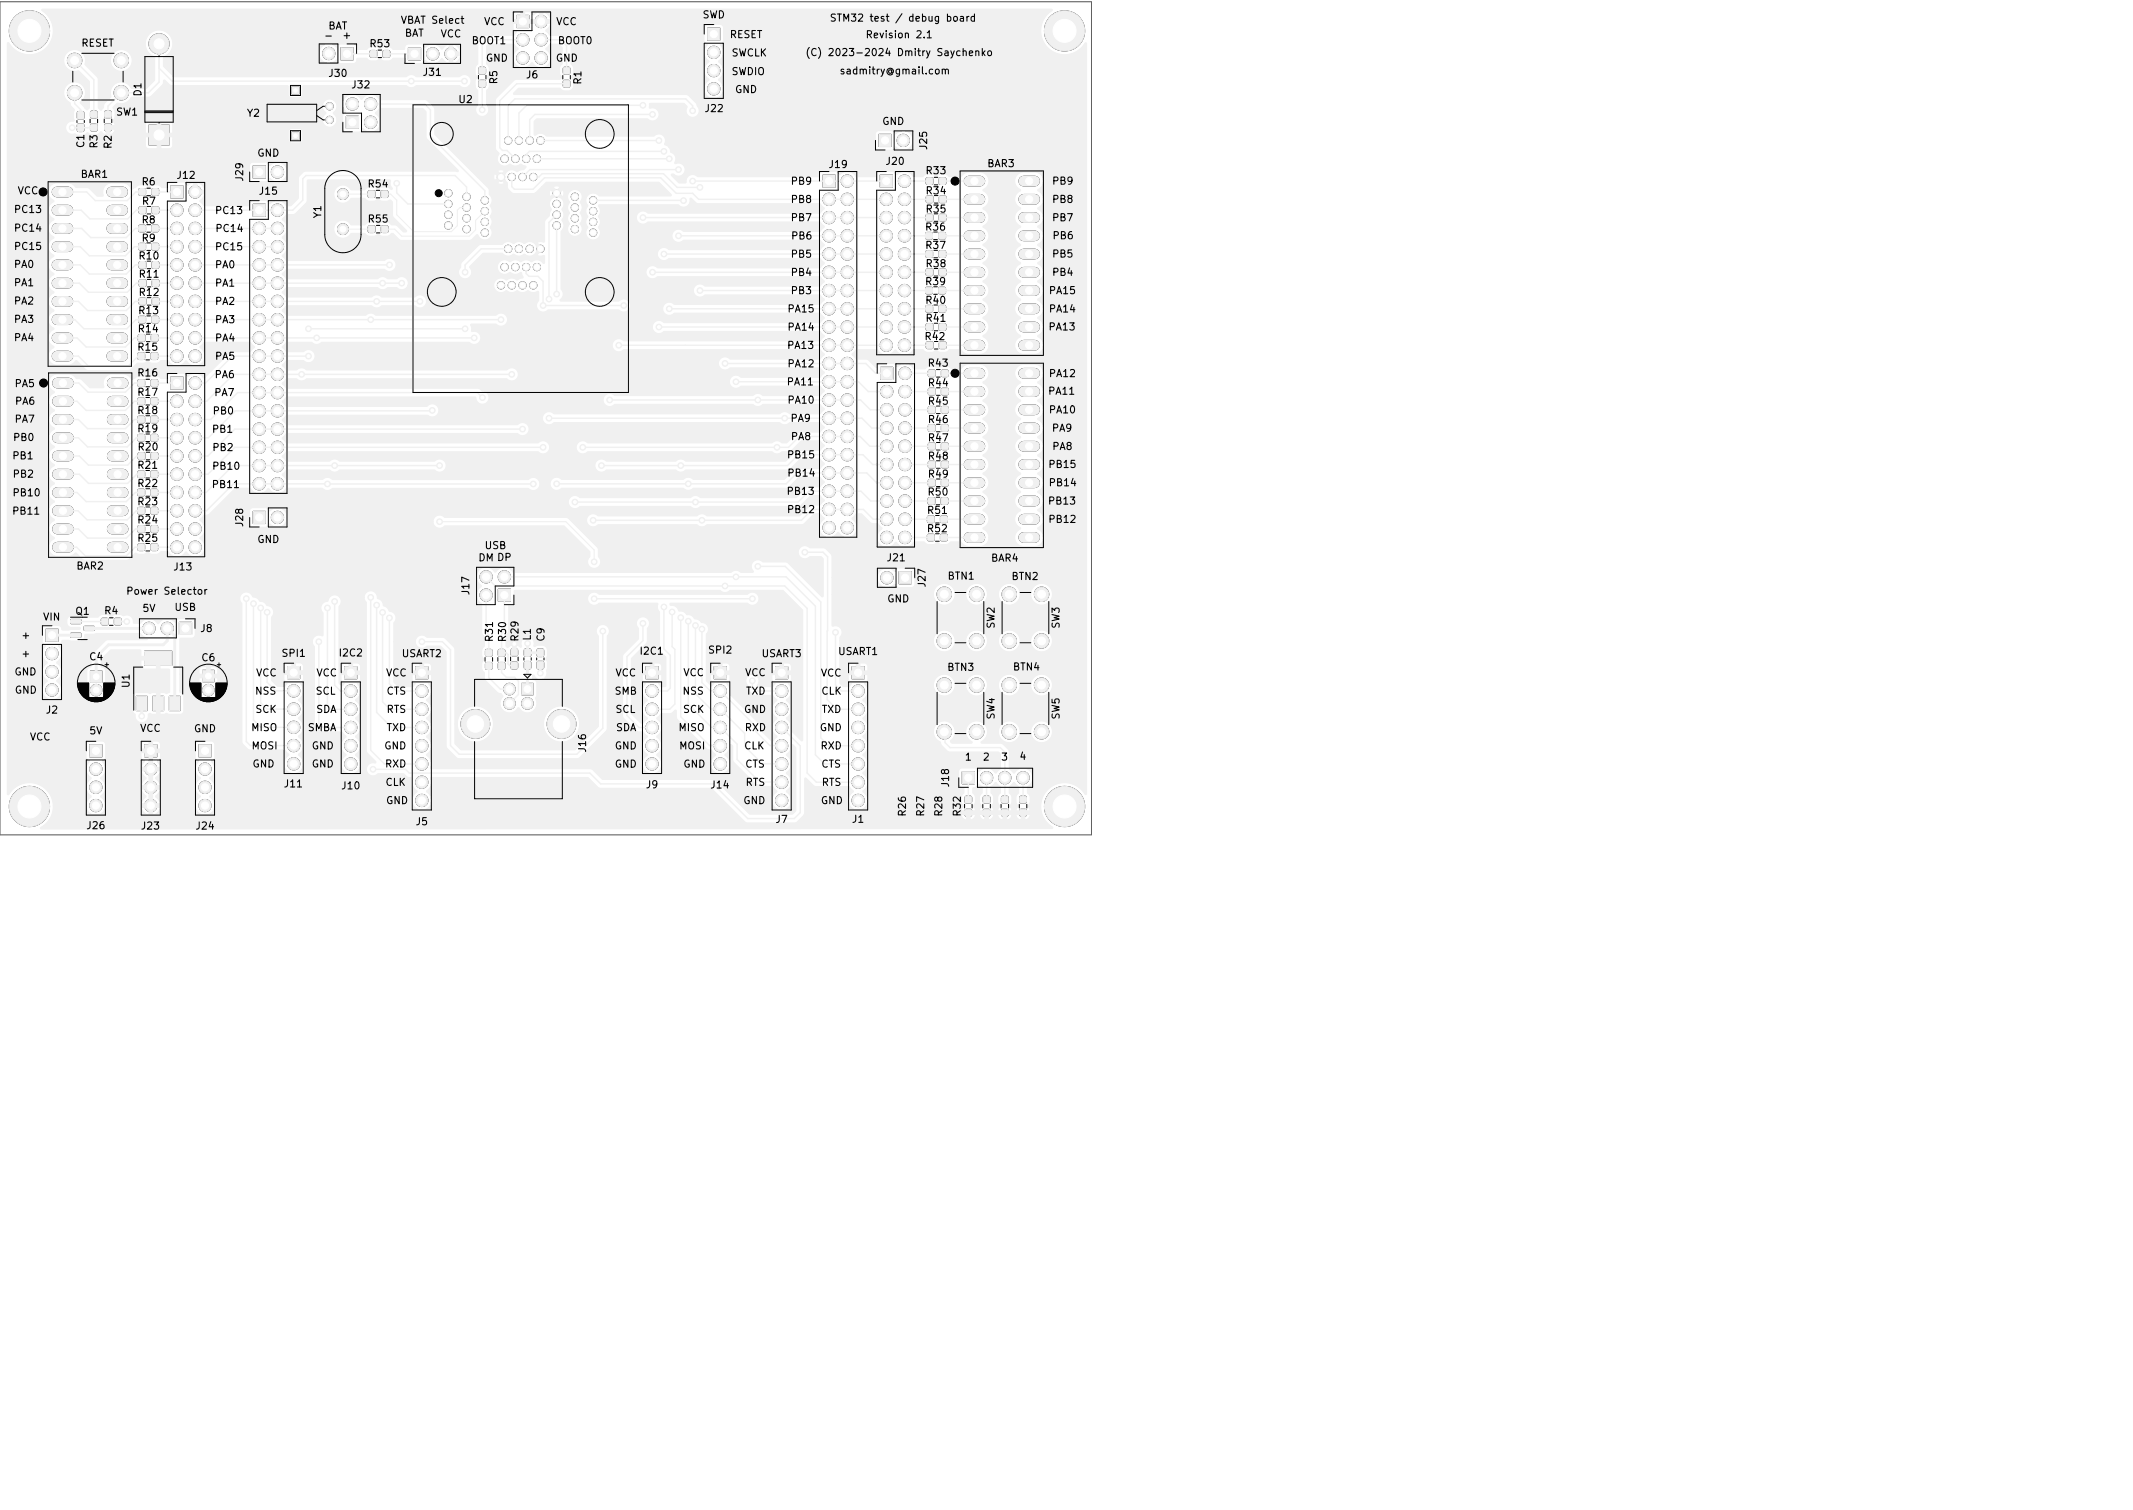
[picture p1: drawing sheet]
<svg xmlns="http://www.w3.org/2000/svg" width="297mm" height="210mm" viewBox="0 0 297 210" stroke-linecap="round" stroke-linejoin="round" font-family="sans-serif">
<defs><g id="words">
<g font-size="1.4">
<text x="45.7" y="4.4">BAT</text>
<text x="47.6" y="5.7">+</text>
<text x="55.7" y="3.6">VBAT Select</text>
<text x="56.3" y="5.4">BAT</text>
<text x="61.3" y="5.5">VCC</text>
<text x="67.3" y="3.8">VCC</text>
<text x="77.4" y="3.8">VCC</text>
<text x="97.8" y="2.9">SWD</text>
<text x="101.6" y="5.6">RESET</text>
<text x="115.5" y="3.3">STM32</text>
<text x="120.5" y="5.6">Revision</text>
<text x="121.2" y="3.3">test</text>
<text x="124.9" y="3.3">/</text>
<text x="126.8" y="3.3">debug</text>
<text x="127.6" y="5.6">2.1</text>
<text x="132.2" y="3.3">board</text>
<text x="11.3" y="6.8">RESET</text>
<text x="45.6" y="11">J30</text>
<text x="51.4" y="6.9">R53</text>
<text x="58.8" y="10.9">J31</text>
<text x="65.6" y="6.5">BOOT1</text>
<text x="67.6" y="8.9">GND</text>
<text x="69.6" y="11.8" transform="rotate(-90 69.6 11.8)">R5</text>
<text x="73.2" y="11.2">J6</text>
<text x="77.3" y="8.9">GND</text>
<text x="77.6" y="6.5">BOOT0</text>
<text x="81.3" y="11.8" transform="rotate(-90 81.3 11.8)">R1</text>
<text x="101.8" y="10.8">SWDIO</text>
<text x="101.8" y="8.2">SWCLK</text>
<text x="112.1" y="8.1">(C)</text>
<text x="115.3" y="8.1">2023-2024</text>
<text x="116.9" y="10.7">sadmitry@gmail.com</text>
<text x="125.1" y="8.1">Dmitry</text>
<text x="130.8" y="8.1">Saychenko</text>
<text x="16.1" y="16.4">SW1</text>
<text x="20" y="13.5" transform="rotate(-90 20 13.5)">D1</text>
<text x="34.3" y="16.6">Y2</text>
<text x="48.8" y="12.6">J32</text>
<text x="63.8" y="14.6">U2</text>
<text x="98" y="15.9">J22</text>
<text x="102.3" y="13.3">GND</text>
<text x="122.8" y="17.7">GND</text>
<text x="12" y="20.7" transform="rotate(-90 12 20.7)">C1</text>
<text x="13.9" y="20.7" transform="rotate(-90 13.9 20.7)">R3</text>
<text x="15.8" y="20.8" transform="rotate(-90 15.8 20.8)">R2</text>
<text x="35.8" y="22.1">GND</text>
<text x="115.3" y="23.7">J19</text>
<text x="123.2" y="23.3">J20</text>
<text x="129.4" y="21" transform="rotate(-90 129.4 21)">J25</text>
<text x="137.4" y="23.6">BAR3</text>
<text x="1.9" y="30">PC13</text>
<text x="2.4" y="27.4">VCC</text>
<text x="11.2" y="25.1">BAR1</text>
<text x="19.6" y="26.1">R6</text>
<text x="19.7" y="28.8">R7</text>
<text x="24.5" y="25.2">J12</text>
<text x="34.2" y="25.4" transform="rotate(-90 34.2 25.4)">J29</text>
<text x="36" y="27.4">J15</text>
<text x="51.1" y="26.4">R54</text>
<text x="110" y="26">PB9</text>
<text x="110" y="28.6">PB8</text>
<text x="128.8" y="24.6">R33</text>
<text x="128.8" y="27.4">R34</text>
<text x="128.8" y="29.9">R35</text>
<text x="146.4" y="26">PB9</text>
<text x="146.4" y="28.6">PB8</text>
<text x="1.9" y="35.1">PC15</text>
<text x="1.9" y="32.6">PC14</text>
<text x="19.6" y="31.4">R8</text>
<text x="19.6" y="33.9">R9</text>
<text x="29.9" y="30.1">PC13</text>
<text x="29.9" y="35.2">PC15</text>
<text x="29.9" y="32.6">PC14</text>
<text x="45" y="30.4" transform="rotate(-90 45 30.4)">Y1</text>
<text x="51.1" y="31.3">R55</text>
<text x="110" y="31.1">PB7</text>
<text x="110.1" y="33.6">PB6</text>
<text x="128.8" y="32.4">R36</text>
<text x="128.8" y="35">R37</text>
<text x="146.4" y="31.1">PB7</text>
<text x="146.5" y="33.6">PB6</text>
<text x="1.9" y="37.6">PA0</text>
<text x="1.9" y="40.2">PA1</text>
<text x="19.2" y="36.4">R10</text>
<text x="19.2" y="41.5">R12</text>
<text x="19.2" y="39">R11</text>
<text x="29.9" y="40.2">PA1</text>
<text x="29.9" y="37.7">PA0</text>
<text x="110" y="38.7">PB4</text>
<text x="110" y="41.3">PB3</text>
<text x="110" y="36.2">PB5</text>
<text x="128.8" y="40">R39</text>
<text x="128.8" y="37.5">R38</text>
<text x="146" y="41.3">PA15</text>
<text x="146.4" y="38.7">PB4</text>
<text x="146.4" y="36.2">PB5</text>
<text x="1.9" y="47.8">PA4</text>
<text x="1.9" y="42.7">PA2</text>
<text x="1.9" y="45.3">PA3</text>
<text x="19.1" y="46.6">R14</text>
<text x="19.2" y="44">R13</text>
<text x="29.9" y="42.8">PA2</text>
<text x="29.9" y="45.3">PA3</text>
<text x="29.9" y="47.9">PA4</text>
<text x="109.6" y="46.3">PA14</text>
<text x="109.6" y="43.8">PA15</text>
<text x="128.7" y="47.7">R42</text>
<text x="128.8" y="42.6">R40</text>
<text x="128.8" y="45.1">R41</text>
<text x="145.9" y="46.3">PA13</text>
<text x="146" y="43.8">PA14</text>
<text x="19" y="52.7">R16</text>
<text x="19" y="49.1">R15</text>
<text x="29.8" y="53">PA6</text>
<text x="29.9" y="50.4">PA5</text>
<text x="109.5" y="54">PA11</text>
<text x="109.5" y="48.9">PA13</text>
<text x="109.6" y="51.4">PA12</text>
<text x="129.1" y="51.4">R43</text>
<text x="146" y="52.8">PA12</text>
<text x="2" y="59.2">PA7</text>
<text x="2" y="54.2">PA5</text>
<text x="2" y="56.7">PA6</text>
<text x="19" y="55.4">R17</text>
<text x="19" y="57.9">R18</text>
<text x="29.5" y="58">PB0</text>
<text x="29.8" y="55.5">PA7</text>
<text x="109.6" y="56.5">PA10</text>
<text x="110" y="59">PA9</text>
<text x="129.1" y="56.7">R45</text>
<text x="129.1" y="59.2">R46</text>
<text x="129.1" y="54.1">R44</text>
<text x="145.9" y="55.3">PA11</text>
<text x="146" y="57.9">PA10</text>
<text x="1.6" y="64.3">PB1</text>
<text x="1.7" y="61.7">PB0</text>
<text x="19" y="60.5">R19</text>
<text x="19" y="65.6">R21</text>
<text x="19.1" y="63">R20</text>
<text x="29.4" y="60.6">PB1</text>
<text x="29.5" y="65.7">PB10</text>
<text x="29.5" y="63.1">PB2</text>
<text x="109.5" y="64.1">PB15</text>
<text x="110.1" y="61.6">PA8</text>
<text x="129.1" y="61.8">R47</text>
<text x="129.1" y="64.3">R48</text>
<text x="145.9" y="65.5">PB15</text>
<text x="146.4" y="60.4">PA9</text>
<text x="146.5" y="63">PA8</text>
<text x="1.6" y="72">PB11</text>
<text x="1.7" y="69.4">PB10</text>
<text x="1.7" y="66.8">PB2</text>
<text x="19" y="70.6">R23</text>
<text x="19" y="68.1">R22</text>
<text x="29.4" y="68.3">PB11</text>
<text x="109.5" y="69.2">PB13</text>
<text x="109.5" y="71.7">PB12</text>
<text x="109.6" y="66.7">PB14</text>
<text x="129" y="71.9">R51</text>
<text x="129.1" y="69.3">R50</text>
<text x="129.1" y="66.8">R49</text>
<text x="145.9" y="70.6">PB13</text>
<text x="146" y="68">PB14</text>
<text x="19" y="73.2">R24</text>
<text x="19" y="75.7">R25</text>
<text x="34.2" y="73.5" transform="rotate(-90 34.2 73.5)">J28</text>
<text x="35.8" y="75.9">GND</text>
<text x="67.4" y="76.8">USB</text>
<text x="129" y="74.4">R52</text>
<text x="145.9" y="73.1">PB12</text>
<text x="10.6" y="79.6">BAR2</text>
<text x="17.5" y="83.1">Power</text>
<text x="22.8" y="83.1">Selector</text>
<text x="24.1" y="79.7">J13</text>
<text x="65.7" y="83" transform="rotate(-90 65.7 83)">J17</text>
<text x="66.5" y="78.5">DM DP</text>
<text x="123.4" y="78.5">J21</text>
<text x="129.2" y="81.9" transform="rotate(-90 129.2 81.9)">J27</text>
<text x="131.9" y="81">BTN1</text>
<text x="137.9" y="78.5">BAR4</text>
<text x="140.8" y="81.1">BTN2</text>
<text x="2.9" y="89.3">+</text>
<text x="5.9" y="86.7">VIN</text>
<text x="10.4" y="85.9">Q1</text>
<text x="14.4" y="85.8">R4</text>
<text x="19.8" y="85.5">5V</text>
<text x="24.2" y="85.4">USB</text>
<text x="27.8" y="88.3">J8</text>
<text x="68.9" y="89.5" transform="rotate(-90 68.9 89.5)">R31</text>
<text x="70.8" y="89.5" transform="rotate(-90 70.8 89.5)">R30</text>
<text x="72.5" y="89.4" transform="rotate(-90 72.5 89.4)">R29</text>
<text x="74.2" y="89.3" transform="rotate(-90 74.2 89.3)">L1</text>
<text x="76.1" y="89.4" transform="rotate(-90 76.1 89.4)">C9</text>
<text x="123.5" y="84.2">GND</text>
<text x="138.8" y="87.6" transform="rotate(-90 138.8 87.6)">SW2</text>
<text x="147.9" y="87.6" transform="rotate(-90 147.9 87.6)">SW3</text>
<text x="2" y="94.3">GND</text>
<text x="2.9" y="91.8">+</text>
<text x="12.3" y="92.2">C4</text>
<text x="18.3" y="95.9" transform="rotate(-90 18.3 95.9)">U1</text>
<text x="28" y="92.4">C6</text>
<text x="35.6" y="94.5">VCC</text>
<text x="39.1" y="91.8">SPI1</text>
<text x="44" y="94.5">VCC</text>
<text x="47.1" y="91.7">I2C2</text>
<text x="53.7" y="94.5">VCC</text>
<text x="55.9" y="91.8">USART2</text>
<text x="85.6" y="94.5">VCC</text>
<text x="89" y="91.5">I2C1</text>
<text x="95.1" y="94.5">VCC</text>
<text x="98.5" y="91.3">SPI2</text>
<text x="103.7" y="94.5">VCC</text>
<text x="106" y="91.8">USART3</text>
<text x="114.2" y="94.5">VCC</text>
<text x="116.6" y="91.5">USART1</text>
<text x="131.8" y="93.7">BTN3</text>
<text x="141" y="93.7">BTN4</text>
<text x="2" y="96.9">GND</text>
<text x="6.3" y="99.7">J2</text>
<text x="35.4" y="97">NSS</text>
<text x="35.5" y="99.6">SCK</text>
<text x="43.9" y="97">SCL</text>
<text x="44" y="99.6">SDA</text>
<text x="53.8" y="99.6">RTS</text>
<text x="53.8" y="97">CTS</text>
<text x="85.5" y="97">SMB</text>
<text x="85.6" y="99.6">SCL</text>
<text x="95" y="99.6">SCK</text>
<text x="95.1" y="97">NSS</text>
<text x="103.6" y="99.6">GND</text>
<text x="103.8" y="97">TXD</text>
<text x="114.3" y="97">CLK</text>
<text x="114.4" y="99.6">TXD</text>
<text x="138.8" y="100.2" transform="rotate(-90 138.8 100.2)">SW4</text>
<text x="147.9" y="100.2" transform="rotate(-90 147.9 100.2)">SW5</text>
<text x="4.1" y="103.4">VCC</text>
<text x="12.4" y="102.6">5V</text>
<text x="19.4" y="102.2">VCC</text>
<text x="27" y="102.3">GND</text>
<text x="34.9" y="102.1">MISO</text>
<text x="35" y="104.6">MOSI</text>
<text x="35.1" y="107.2">GND</text>
<text x="42.8" y="102.1">SMBA</text>
<text x="43.4" y="107.2">GND</text>
<text x="43.4" y="104.6">GND</text>
<text x="53.5" y="104.6">GND</text>
<text x="53.5" y="107.2">RXD</text>
<text x="53.8" y="102.1">TXD</text>
<text x="81.9" y="104.9" transform="rotate(-90 81.9 104.9)">J16</text>
<text x="85.6" y="107.2">GND</text>
<text x="85.6" y="104.6">GND</text>
<text x="85.7" y="102.1">SDA</text>
<text x="94.4" y="102.1">MISO</text>
<text x="94.5" y="104.6">MOSI</text>
<text x="95.1" y="107.2">GND</text>
<text x="103.6" y="104.6">CLK</text>
<text x="103.6" y="102.1">RXD</text>
<text x="103.7" y="107.2">CTS</text>
<text x="114.1" y="102.1">GND</text>
<text x="114.2" y="104.6">RXD</text>
<text x="114.3" y="107.2">CTS</text>
<text x="134.3" y="106.2">1</text>
<text x="136.8" y="106.2">2</text>
<text x="139.3" y="106.2">3</text>
<text x="141.9" y="106.1">4</text>
<text x="39.4" y="109.9">J11</text>
<text x="47.4" y="110.2">J10</text>
<text x="53.6" y="109.7">CLK</text>
<text x="53.7" y="112.3">GND</text>
<text x="89.9" y="110.1">J9</text>
<text x="98.8" y="110.1">J14</text>
<text x="103.5" y="112.3">GND</text>
<text x="103.8" y="109.7">RTS</text>
<text x="114.3" y="112.3">GND</text>
<text x="114.4" y="109.7">RTS</text>
<text x="126.5" y="113.8" transform="rotate(-90 126.5 113.8)">R26</text>
<text x="129" y="113.8" transform="rotate(-90 129 113.8)">R27</text>
<text x="131.5" y="113.8" transform="rotate(-90 131.5 113.8)">R28</text>
<text x="132.5" y="109.7" transform="rotate(-90 132.5 109.7)">J18</text>
<text x="134.1" y="113.8" transform="rotate(-90 134.1 113.8)">R32</text>
<text x="11.9" y="115.8">J26</text>
<text x="19.5" y="115.8">J23</text>
<text x="27.1" y="115.8">J24</text>
<text x="57.8" y="115.2">J5</text>
<text x="107.9" y="114.9">J7</text>
<text x="118.6" y="114.9">J1</text>
</g>
</g></defs>
<g fill="#000" stroke="#000" stroke-width=".14">
<path d="M10.8 15.6h.8v.9h-.8zM10.8 17.3h.8v1h-.8zM12.7 17.3h.8v.9h-.8zM12.7 15.5h.8v.9h-.8zM14.6 15.5h.8v.8h-.8zM14.6 17.3h.8v.9h-.8zM40.6 18.4h1v1h-1zM40.6 12.1h1v1h-1zM47.5 6.6h1.7v1.7h-1.7zM48.2 16.2h1.7v1.7h-1.7zM51.6 7.1h.8v.8h-.8zM53.4 7.1h.8v.8h-.8z"/>
<path d="M56.9 6.6h1.7v1.7h-1.7zM66.7 9.4h.9v.9h-.9zM66.7 11.2h.9v.9h-.9zM72 2.1h1.7v1.7h-1.7zM78.5 11.2h.8v.9h-.8zM78.5 9.4h.8v.9h-.8zM98.5 3.9h1.7v1.7h-1.7zM19.4 26.3h.8v.8h-.8zM19.4 31.4h.8v.8h-.8zM19.4 33.9h.8v.9h-.8zM19.4 36.5h.8v.8h-.8zM19.4 28.9h.8v.8h-.8z"/>
<path d="M19.4 39h.9v.8h-.9zM21.2 26.3h.8v.8h-.8zM21.2 31.4h.8v.8h-.8zM21.2 33.9h.8v.9h-.8zM21.2 36.5h.9v.8h-.9zM21.2 28.9h.9v.8h-.9zM21.3 39h.8v.8h-.8zM20.7 17.4h2.8v2.8h-2.8zM23.8 25.9h1.7v1.7h-1.7zM35.3 28.4h1.6v1.7h-1.6zM35.3 23.1h1.6v1.7h-1.6zM51.3 26.6h.8v.8h-.8z"/>
<path d="M51.3 31.5h.9v.8h-.9zM53.1 26.6h.9v.8h-.9zM53.2 31.5h.8v.8h-.8zM114.6 24.4h1.7v1.7h-1.7zM122.6 24.4h1.7v1.7h-1.7zM122.4 18.7h1.7v1.7h-1.7zM129 32.4h.8v.8h-.8zM129 35h.8v.8h-.8zM129 37.5h.9v.8h-.9zM129 24.8h.9v.8h-.9zM129 29.9h.9v.8h-.9zM129 27.3h.9v.9h-.9z"/>
<path d="M130.8 32.4h.8v.8h-.8zM130.8 35h.8v.8h-.8zM130.8 37.5h.9v.8h-.9zM130.8 24.8h.9v.8h-.9zM130.8 29.9h.9v.8h-.9zM130.9 27.3h.8v.9h-.8zM19.2 55.5h.9v.8h-.9zM19.2 58h.9v.8h-.9zM19.2 52.9h.9v.8h-.9zM19.2 49.2h.9v.8h-.9zM19.3 46.6h.8v.9h-.8zM19.4 44.1h.8v.8h-.8z"/>
<path d="M19.4 41.6h.9v.8h-.9zM21.1 55.5h.8v.8h-.8zM21.1 58h.8v.8h-.8zM21.1 52.9h.8v.8h-.8zM21.1 49.2h.8v.8h-.8zM21.1 46.6h.9v.9h-.9zM21.2 44.1h.8v.8h-.8zM21.3 41.6h.8v.8h-.8zM23.8 52.5h1.7v1.7h-1.7zM122.6 51.1h1.7v1.7h-1.7zM129 40h.8v.9h-.8zM129 42.6h.8v.8h-.8z"/>
<path d="M129 45.1h.9v.8h-.9zM129 47.7h.9v.8h-.9zM129.3 56.7h.9v.8h-.9zM129.3 59.2h.9v.8h-.9zM129.3 54.1h.9v.8h-.9zM129.3 51.6h.9v.8h-.9zM130.8 40h.8v.9h-.8zM130.8 42.6h.8v.8h-.8zM130.8 45.1h.9v.8h-.9zM130.9 47.7h.8v.8h-.8zM131.2 56.7h.8v.8h-.8zM131.2 59.2h.8v.8h-.8z"/>
<path d="M131.2 54.1h.8v.8h-.8zM131.2 51.6h.8v.8h-.8zM19.2 60.5h.9v.9h-.9zM19.2 73.2h.9v.9h-.9zM19.2 75.8h.9v.8h-.9zM19.2 70.7h.9v.8h-.9zM19.2 68.2h.9v.8h-.9zM19.2 65.6h.9v.8h-.9zM19.3 63.1h.8v.8h-.8zM21.1 60.5h.8v.9h-.8zM21.1 73.2h.8v.9h-.8zM21.1 75.8h.8v.8h-.8z"/>
<path d="M21.1 70.7h.8v.8h-.8zM21.1 68.2h.8v.8h-.8zM21.1 65.6h.8v.8h-.8zM21.1 63.1h.8v.8h-.8zM35.3 71.2h1.6v1.7h-1.6zM125.2 79.6h1.7v1.7h-1.7zM129.2 71.9h.8v.8h-.8zM129.2 74.4h.8v.8h-.8zM129.3 69.4h.8v.8h-.8zM129.3 66.8h.9v.8h-.9zM129.3 61.7h.9v.8h-.9zM129.3 64.3h.9v.8h-.9z"/>
<path d="M131 71.9h.9v.8h-.9zM131 74.4h.9v.8h-.9zM131.1 69.4h.9v.8h-.9zM131.2 66.8h.8v.8h-.8zM131.2 61.7h.8v.8h-.8zM131.2 64.3h.8v.8h-.8zM6.4 87.6h1.7v1.7h-1.7zM9.9 86.3h1.3l.1 .5h-.2h-1.2l-.1-.1zM9.9 88.2h1.3l.1 .5h-.2h-1.2l-.1-.1zM11.7 87.2h1.4l.1 .5-.2 .1h-1.2l-.1-.2zM12.6 93.4h1.6v1.6h-1.6zM14.2 86.1h.8v.9h-.8z"/>
<path d="M16 86.1h.8v.9h-.8zM19 96.9h1.5v2h-1.5zM21.3 96.9h1.5v2h-1.5zM20.1 90.6h3.8v2h-3.8zM25 86.6h1.7v1.7h-1.7zM23.6 96.9h1.5v2h-1.5zM28.2 93.3h1.6v1.6h-1.6zM40 92.8h1.7v1.7h-1.7zM48 92.8h1.7v1.7h-1.7zM57.9 92.8h1.7v1.7h-1.7zM67.7 92.3h.8v.8h-.8zM67.7 90.5h.8v.8h-.8z"/>
<path d="M69.4 92.3h.9v.8h-.9zM69.4 90.5h.9v.8h-.9zM69.4 82h1.7v1.7h-1.7zM71.2 92.2h.8v.9h-.8zM71.2 90.4h.8v.9h-.8zM72.6 95.1h1.6v1.6h-1.6zM73.1 92.2h.8v.9h-.8zM73.1 90.4h.8v.9h-.8zM74.8 90.4h.9v1h-.9zM74.8 92.1h.9v1h-.9zM90 92.8h1.7v1.7h-1.7zM99.4 92.8h1.7v1.7h-1.7z"/>
<path d="M108 92.8h1.7v1.7h-1.7zM118.7 92.8h1.7v1.7h-1.7zM12.5 103.7h1.7v1.7h-1.7zM20.1 103.7h1.7v1.7h-1.7zM27.7 103.7h1.7v1.7h-1.7zM134.4 110.9h.9v.9h-.9zM134.4 112.7h.9v.9h-.9zM134 107.4h1.7v1.7h-1.7zM137 110.9h.8v.9h-.8zM137 112.7h.8v.9h-.8zM139.5 110.9h.8v.9h-.8zM139.5 112.7h.8v.9h-.8z"/>
<path d="M142.1 110.9h.8v.9h-.8zM142.1 112.7h.8v.9h-.8z"/>
<circle cx="4.1" cy="4.3" r="2.8"/>
<circle cx="10.4" cy="12.9" r="1"/>
<circle cx="10.4" cy="8.4" r="1"/>
<circle cx="16.9" cy="12.9" r="1"/>
<circle cx="16.9" cy="8.4" r="1"/>
<circle cx="22.1" cy="6.1" r="1.4"/>
<circle cx="45.8" cy="7.4" r=".85"/>
<circle cx="45.9" cy="16.7" r=".5"/>
<circle cx="45.9" cy="14.8" r=".5"/>
<circle cx="49.1" cy="14.5" r=".85"/>
<circle cx="51.6" cy="17" r=".85"/>
<circle cx="51.6" cy="14.5" r=".85"/>
<circle cx="60.3" cy="7.5" r=".85"/>
<circle cx="62.8" cy="7.5" r=".85"/>
<circle cx="70.8" cy="19.6" r=".5"/>
<circle cx="72.3" cy="19.6" r=".5"/>
<circle cx="72.8" cy="5.5" r=".85"/>
<circle cx="72.8" cy="8.1" r=".85"/>
<circle cx="73.8" cy="19.6" r=".5"/>
<circle cx="75.3" cy="19.6" r=".5"/>
<circle cx="75.3" cy="5.5" r=".85"/>
<circle cx="75.3" cy="3" r=".85"/>
<circle cx="75.3" cy="8.1" r=".85"/>
<circle cx="99.4" cy="9.8" r=".85"/>
<circle cx="99.4" cy="7.3" r=".85"/>
<circle cx="99.4" cy="12.4" r=".85"/>
<circle cx="125.8" cy="19.6" r=".85"/>
<circle cx="148.2" cy="4.3" r="2.8"/>
<circle cx="6" cy="26.7" r=".56"/>
<circle cx="24.6" cy="36.9" r=".85"/>
<circle cx="24.6" cy="34.3" r=".85"/>
<circle cx="24.6" cy="31.8" r=".85"/>
<circle cx="24.6" cy="39.4" r=".85"/>
<circle cx="24.6" cy="29.3" r=".85"/>
<circle cx="27.2" cy="26.7" r=".85"/>
<circle cx="27.2" cy="31.8" r=".85"/>
<circle cx="27.2" cy="34.3" r=".85"/>
<circle cx="27.2" cy="29.3" r=".85"/>
<circle cx="27.2" cy="36.9" r=".85"/>
<circle cx="27.2" cy="39.4" r=".85"/>
<circle cx="36.1" cy="39.4" r=".85"/>
<circle cx="36.1" cy="36.9" r=".85"/>
<circle cx="36.1" cy="31.8" r=".85"/>
<circle cx="36.1" cy="34.3" r=".85"/>
<circle cx="38.6" cy="29.3" r=".85"/>
<circle cx="38.6" cy="36.9" r=".85"/>
<circle cx="38.6" cy="39.4" r=".85"/>
<circle cx="38.6" cy="34.3" r=".85"/>
<circle cx="38.6" cy="31.8" r=".85"/>
<circle cx="38.6" cy="23.9" r=".85"/>
<circle cx="47.8" cy="31.9" r=".75"/>
<circle cx="47.8" cy="27" r=".75"/>
<circle cx="61.1" cy="26.9" r=".49"/>
<circle cx="62.4" cy="29.9" r=".5"/>
<circle cx="62.4" cy="31.4" r=".5"/>
<circle cx="62.4" cy="26.9" r=".5"/>
<circle cx="62.4" cy="28.4" r=".5"/>
<circle cx="65" cy="31.9" r=".5"/>
<circle cx="65" cy="27.4" r=".5"/>
<circle cx="65" cy="30.4" r=".5"/>
<circle cx="65" cy="28.9" r=".5"/>
<circle cx="67.5" cy="27.9" r=".5"/>
<circle cx="67.5" cy="29.4" r=".5"/>
<circle cx="67.5" cy="32.4" r=".5"/>
<circle cx="67.5" cy="30.9" r=".5"/>
<circle cx="69.8" cy="24.6" r=".5"/>
<circle cx="69.8" cy="39.7" r=".5"/>
<circle cx="70.3" cy="37.2" r=".5"/>
<circle cx="70.3" cy="22.1" r=".5"/>
<circle cx="70.8" cy="34.6" r=".5"/>
<circle cx="71.3" cy="39.7" r=".5"/>
<circle cx="71.3" cy="24.6" r=".5"/>
<circle cx="71.8" cy="22.1" r=".5"/>
<circle cx="71.8" cy="37.2" r=".5"/>
<circle cx="72.3" cy="34.6" r=".5"/>
<circle cx="72.8" cy="24.6" r=".5"/>
<circle cx="72.8" cy="39.7" r=".5"/>
<circle cx="73.3" cy="37.2" r=".5"/>
<circle cx="73.3" cy="22.1" r=".5"/>
<circle cx="73.8" cy="34.6" r=".5"/>
<circle cx="74.3" cy="24.6" r=".5"/>
<circle cx="74.3" cy="39.7" r=".5"/>
<circle cx="74.8" cy="37.2" r=".5"/>
<circle cx="74.8" cy="22.1" r=".5"/>
<circle cx="75.3" cy="34.6" r=".5"/>
<circle cx="77.5" cy="29.9" r=".5"/>
<circle cx="77.5" cy="31.4" r=".5"/>
<circle cx="77.5" cy="26.9" r=".5"/>
<circle cx="77.5" cy="28.4" r=".5"/>
<circle cx="80.1" cy="31.9" r=".5"/>
<circle cx="80.1" cy="27.4" r=".5"/>
<circle cx="80.1" cy="30.4" r=".5"/>
<circle cx="80.1" cy="28.9" r=".5"/>
<circle cx="82.6" cy="29.4" r=".5"/>
<circle cx="82.6" cy="27.9" r=".5"/>
<circle cx="82.6" cy="32.4" r=".5"/>
<circle cx="82.6" cy="30.9" r=".5"/>
<circle cx="115.4" cy="27.8" r=".85"/>
<circle cx="115.4" cy="37.9" r=".85"/>
<circle cx="115.4" cy="35.4" r=".85"/>
<circle cx="115.4" cy="30.3" r=".85"/>
<circle cx="115.4" cy="32.8" r=".85"/>
<circle cx="118" cy="27.8" r=".85"/>
<circle cx="118" cy="30.3" r=".85"/>
<circle cx="118" cy="32.8" r=".85"/>
<circle cx="118" cy="35.4" r=".85"/>
<circle cx="118" cy="37.9" r=".85"/>
<circle cx="118" cy="25.2" r=".85"/>
<circle cx="123.4" cy="30.3" r=".85"/>
<circle cx="123.4" cy="27.8" r=".85"/>
<circle cx="123.4" cy="35.4" r=".85"/>
<circle cx="123.4" cy="32.8" r=".85"/>
<circle cx="123.4" cy="37.9" r=".85"/>
<circle cx="126" cy="30.3" r=".85"/>
<circle cx="126" cy="32.8" r=".85"/>
<circle cx="126" cy="37.9" r=".85"/>
<circle cx="126" cy="25.2" r=".85"/>
<circle cx="126" cy="27.8" r=".85"/>
<circle cx="126" cy="35.4" r=".85"/>
<circle cx="133" cy="25.2" r=".56"/>
<circle cx="6.1" cy="53.3" r=".56"/>
<circle cx="24.6" cy="58.4" r=".85"/>
<circle cx="24.6" cy="55.9" r=".85"/>
<circle cx="24.6" cy="47" r=".85"/>
<circle cx="24.6" cy="44.5" r=".85"/>
<circle cx="24.6" cy="49.6" r=".85"/>
<circle cx="24.6" cy="42" r=".85"/>
<circle cx="27.2" cy="58.4" r=".85"/>
<circle cx="27.2" cy="47" r=".85"/>
<circle cx="27.2" cy="55.9" r=".85"/>
<circle cx="27.2" cy="44.5" r=".85"/>
<circle cx="27.2" cy="53.3" r=".85"/>
<circle cx="27.2" cy="49.6" r=".85"/>
<circle cx="27.2" cy="42" r=".85"/>
<circle cx="36.1" cy="52.1" r=".85"/>
<circle cx="36.1" cy="47" r=".85"/>
<circle cx="36.1" cy="54.7" r=".85"/>
<circle cx="36.1" cy="59.7" r=".85"/>
<circle cx="36.1" cy="57.2" r=".85"/>
<circle cx="36.1" cy="49.6" r=".85"/>
<circle cx="36.1" cy="44.5" r=".85"/>
<circle cx="36.1" cy="42" r=".85"/>
<circle cx="38.6" cy="59.7" r=".85"/>
<circle cx="38.6" cy="54.7" r=".85"/>
<circle cx="38.6" cy="44.5" r=".85"/>
<circle cx="38.6" cy="57.2" r=".85"/>
<circle cx="38.6" cy="52.1" r=".85"/>
<circle cx="38.6" cy="49.6" r=".85"/>
<circle cx="38.6" cy="47" r=".85"/>
<circle cx="38.6" cy="42" r=".85"/>
<circle cx="115.4" cy="40.5" r=".85"/>
<circle cx="115.4" cy="43" r=".85"/>
<circle cx="115.4" cy="50.6" r=".85"/>
<circle cx="115.4" cy="53.2" r=".85"/>
<circle cx="115.4" cy="45.5" r=".85"/>
<circle cx="115.4" cy="55.7" r=".85"/>
<circle cx="115.4" cy="58.2" r=".85"/>
<circle cx="115.4" cy="48.1" r=".85"/>
<circle cx="118" cy="40.5" r=".85"/>
<circle cx="118" cy="43" r=".85"/>
<circle cx="118" cy="53.2" r=".85"/>
<circle cx="118" cy="50.6" r=".85"/>
<circle cx="118" cy="55.7" r=".85"/>
<circle cx="118" cy="58.2" r=".85"/>
<circle cx="118" cy="48.1" r=".85"/>
<circle cx="118" cy="45.5" r=".85"/>
<circle cx="123.4" cy="40.5" r=".85"/>
<circle cx="123.4" cy="43" r=".85"/>
<circle cx="123.4" cy="48.1" r=".85"/>
<circle cx="123.4" cy="45.5" r=".85"/>
<circle cx="123.5" cy="57.1" r=".85"/>
<circle cx="123.5" cy="59.6" r=".85"/>
<circle cx="123.5" cy="54.5" r=".85"/>
<circle cx="126" cy="40.5" r=".85"/>
<circle cx="126" cy="43" r=".85"/>
<circle cx="126" cy="48.1" r=".85"/>
<circle cx="126" cy="45.5" r=".85"/>
<circle cx="126" cy="52" r=".85"/>
<circle cx="126" cy="59.6" r=".85"/>
<circle cx="126" cy="57.1" r=".85"/>
<circle cx="126" cy="54.5" r=".85"/>
<circle cx="133" cy="52" r=".56"/>
<circle cx="24.6" cy="71.1" r=".85"/>
<circle cx="24.6" cy="76.2" r=".85"/>
<circle cx="24.6" cy="61" r=".85"/>
<circle cx="24.6" cy="63.5" r=".85"/>
<circle cx="24.6" cy="66" r=".85"/>
<circle cx="24.6" cy="73.7" r=".85"/>
<circle cx="24.6" cy="68.6" r=".85"/>
<circle cx="27.2" cy="63.5" r=".85"/>
<circle cx="27.2" cy="68.6" r=".85"/>
<circle cx="27.2" cy="61" r=".85"/>
<circle cx="27.2" cy="76.2" r=".85"/>
<circle cx="27.2" cy="71.1" r=".85"/>
<circle cx="27.2" cy="66" r=".85"/>
<circle cx="27.2" cy="73.7" r=".85"/>
<circle cx="36.1" cy="67.4" r=".85"/>
<circle cx="36.1" cy="64.8" r=".85"/>
<circle cx="36.1" cy="62.3" r=".85"/>
<circle cx="38.6" cy="64.8" r=".85"/>
<circle cx="38.6" cy="62.3" r=".85"/>
<circle cx="38.6" cy="67.4" r=".85"/>
<circle cx="38.6" cy="72" r=".85"/>
<circle cx="115.4" cy="68.4" r=".85"/>
<circle cx="115.4" cy="70.9" r=".85"/>
<circle cx="115.4" cy="60.8" r=".85"/>
<circle cx="115.4" cy="65.9" r=".85"/>
<circle cx="115.4" cy="73.5" r=".85"/>
<circle cx="115.4" cy="63.3" r=".85"/>
<circle cx="118" cy="60.8" r=".85"/>
<circle cx="118" cy="70.9" r=".85"/>
<circle cx="118" cy="63.3" r=".85"/>
<circle cx="118" cy="73.5" r=".85"/>
<circle cx="118" cy="65.9" r=".85"/>
<circle cx="118" cy="68.4" r=".85"/>
<circle cx="123.5" cy="62.1" r=".85"/>
<circle cx="123.5" cy="69.8" r=".85"/>
<circle cx="123.5" cy="72.3" r=".85"/>
<circle cx="123.5" cy="64.7" r=".85"/>
<circle cx="123.5" cy="74.8" r=".85"/>
<circle cx="123.5" cy="67.2" r=".85"/>
<circle cx="126" cy="64.7" r=".85"/>
<circle cx="126" cy="72.3" r=".85"/>
<circle cx="126" cy="62.1" r=".85"/>
<circle cx="126" cy="67.2" r=".85"/>
<circle cx="126" cy="69.8" r=".85"/>
<circle cx="126" cy="74.8" r=".85"/>
<circle cx="7.2" cy="93.5" r=".85"/>
<circle cx="7.2" cy="91" r=".85"/>
<circle cx="7.2" cy="96.1" r=".85"/>
<circle cx="13.4" cy="96.1" r=".8"/>
<circle cx="20.7" cy="87.5" r=".85"/>
<circle cx="23.3" cy="87.5" r=".85"/>
<circle cx="29" cy="96.1" r=".8"/>
<circle cx="40.9" cy="98.7" r=".85"/>
<circle cx="40.9" cy="96.2" r=".85"/>
<circle cx="48.8" cy="96.2" r=".85"/>
<circle cx="48.8" cy="98.8" r=".85"/>
<circle cx="58.7" cy="96.2" r=".85"/>
<circle cx="58.7" cy="98.8" r=".85"/>
<circle cx="67.7" cy="82.9" r=".85"/>
<circle cx="67.7" cy="80.3" r=".85"/>
<circle cx="70.2" cy="80.3" r=".85"/>
<circle cx="70.9" cy="95.9" r=".8"/>
<circle cx="70.9" cy="97.9" r=".8"/>
<circle cx="73.4" cy="97.9" r=".8"/>
<circle cx="90.8" cy="96.2" r=".85"/>
<circle cx="90.8" cy="98.8" r=".85"/>
<circle cx="100.3" cy="96.2" r=".85"/>
<circle cx="100.3" cy="98.8" r=".85"/>
<circle cx="108.8" cy="96.2" r=".85"/>
<circle cx="108.8" cy="98.8" r=".85"/>
<circle cx="119.5" cy="96.2" r=".85"/>
<circle cx="119.5" cy="98.8" r=".85"/>
<circle cx="123.5" cy="80.4" r=".85"/>
<circle cx="131.5" cy="89.2" r="1"/>
<circle cx="131.5" cy="82.7" r="1"/>
<circle cx="131.5" cy="95.4" r="1"/>
<circle cx="136" cy="89.2" r="1"/>
<circle cx="136" cy="82.7" r="1"/>
<circle cx="136" cy="95.4" r="1"/>
<circle cx="140.5" cy="89.2" r="1"/>
<circle cx="140.5" cy="82.7" r="1"/>
<circle cx="140.5" cy="95.4" r="1"/>
<circle cx="145" cy="89.2" r="1"/>
<circle cx="145" cy="82.7" r="1"/>
<circle cx="145" cy="95.4" r="1"/>
<circle cx="4.1" cy="112.3" r="2.8"/>
<circle cx="13.3" cy="109.6" r=".85"/>
<circle cx="13.3" cy="112.2" r=".85"/>
<circle cx="13.3" cy="107.1" r=".85"/>
<circle cx="21" cy="109.6" r=".85"/>
<circle cx="21" cy="112.2" r=".85"/>
<circle cx="21" cy="107.1" r=".85"/>
<circle cx="28.5" cy="109.6" r=".85"/>
<circle cx="28.5" cy="112.2" r=".85"/>
<circle cx="28.5" cy="107.1" r=".85"/>
<circle cx="40.9" cy="106.4" r=".85"/>
<circle cx="40.9" cy="101.3" r=".85"/>
<circle cx="40.9" cy="103.8" r=".85"/>
<circle cx="48.8" cy="103.8" r=".85"/>
<circle cx="48.8" cy="101.3" r=".85"/>
<circle cx="48.8" cy="106.4" r=".85"/>
<circle cx="58.7" cy="101.3" r=".85"/>
<circle cx="58.7" cy="106.4" r=".85"/>
<circle cx="58.7" cy="108.9" r=".85"/>
<circle cx="58.7" cy="103.8" r=".85"/>
<circle cx="58.7" cy="111.5" r=".85"/>
<circle cx="66.2" cy="100.8" r="2"/>
<circle cx="78.2" cy="100.8" r="2"/>
<circle cx="90.8" cy="101.3" r=".85"/>
<circle cx="90.8" cy="106.4" r=".85"/>
<circle cx="90.8" cy="103.8" r=".85"/>
<circle cx="100.3" cy="101.3" r=".85"/>
<circle cx="100.3" cy="106.4" r=".85"/>
<circle cx="100.3" cy="103.8" r=".85"/>
<circle cx="108.8" cy="108.9" r=".85"/>
<circle cx="108.8" cy="101.3" r=".85"/>
<circle cx="108.8" cy="103.8" r=".85"/>
<circle cx="108.8" cy="111.5" r=".85"/>
<circle cx="108.8" cy="106.4" r=".85"/>
<circle cx="119.5" cy="108.9" r=".85"/>
<circle cx="119.5" cy="111.5" r=".85"/>
<circle cx="119.5" cy="106.4" r=".85"/>
<circle cx="119.5" cy="101.3" r=".85"/>
<circle cx="119.5" cy="103.8" r=".85"/>
<circle cx="131.5" cy="101.9" r="1"/>
<circle cx="136" cy="101.9" r="1"/>
<circle cx="137.4" cy="108.3" r=".85"/>
<circle cx="139.9" cy="108.3" r=".85"/>
<circle cx="140.5" cy="101.9" r="1"/>
<circle cx="142.5" cy="108.3" r=".85"/>
<circle cx="145" cy="101.9" r="1"/>
<circle cx="148.2" cy="112.3" r="2.8"/>
</g>
<g fill="none" stroke="#000" stroke-width="1.5">
<path d="M7.9 26.7h1.5M7.9 29.3h1.5M7.9 31.8h1.5M7.9 34.3h1.5M7.9 36.9h1.5M7.9 39.4h1.5M15.6 26.7h1.5M15.6 29.3h1.5M15.6 31.8h1.5M15.6 34.3h1.5M15.6 36.9h1.5M15.6 39.4h1.5"/>
<path d="M134.9 25.2h1.6M134.9 27.8h1.6M134.9 30.3h1.6M134.9 32.8h1.6M134.9 35.4h1.6M134.9 37.9h1.6M142.6 25.2h1.5M142.6 27.8h1.5M142.6 30.3h1.5M142.6 32.8h1.5M142.6 35.4h1.5M142.6 37.9h1.5"/>
<path d="M7.9 42h1.5M7.9 44.5h1.5M7.9 47h1.5M7.9 49.6h1.5M8 53.3h1.5M8 55.9h1.5M8 58.4h1.5M15.6 42h1.5M15.6 44.5h1.5M15.6 47h1.5M15.6 49.6h1.5M15.6 53.3h1.5"/>
<path d="M15.6 55.9h1.5M15.6 58.4h1.5M134.9 40.5h1.6M134.9 43h1.6M134.9 45.5h1.6M134.9 48.1h1.6M134.9 52h1.6M134.9 54.5h1.6M134.9 57.1h1.6M134.9 59.6h1.6M142.6 40.5h1.5M142.6 43h1.5"/>
<path d="M142.6 45.5h1.5M142.6 48.1h1.5M142.6 52h1.5M142.6 54.5h1.5M142.6 57.1h1.5M142.6 59.6h1.5M8 61h1.5M8 63.5h1.5M8 66h1.5M8 68.6h1.5M8 71.1h1.5M8 73.7h1.5"/>
<path d="M8 76.2h1.5M15.6 61h1.5M15.6 63.5h1.5M15.6 66h1.5M15.6 68.6h1.5M15.6 71.1h1.5M15.6 73.7h1.5M15.6 76.2h1.5M134.9 62.1h1.6M134.9 64.7h1.6M134.9 67.2h1.6M134.9 69.8h1.6"/>
<path d="M134.9 72.3h1.6M134.9 74.8h1.6M142.6 62.1h1.5M142.6 64.7h1.5M142.6 67.2h1.5M142.6 69.8h1.5M142.6 72.3h1.5M142.6 74.8h1.5"/>
</g>
<g fill="#f0f0f0" stroke="#f0f0f0" stroke-width=".14">
<path d="M19.3 46.6h.8v.9h-.8z"/>
<path d="M21.1 46.6h.9v.9h-.9z"/>
<path d="M74.8 90.4h.9v1h-.9z"/>
<path d="M74.8 92.1h.9v1h-.9z"/>
<path d="M28.2 93.3h1.6v1.6h-1.6z"/>
<path d="M20.1 103.7h1.7v1.7h-1.7z"/>
<path d="M19.4 26.3h.8v.8h-.8z"/>
<path d="M21.2 26.3h.8v.8h-.8z"/>
<path d="M19.2 60.5h.9v.9h-.9z"/>
<path d="M21.1 60.5h.8v.9h-.8z"/>
<path d="M57.9 92.8h1.7v1.7h-1.7z"/>
<path d="M73.1 92.2h.8v.9h-.8z"/>
<path d="M73.1 90.4h.8v.9h-.8z"/>
<path d="M35.3 71.2h1.6v1.7h-1.6z"/>
<path d="M69.4 92.3h.9v.8h-.9z"/>
<path d="M69.4 90.5h.9v.8h-.9z"/>
<path d="M90 92.8h1.7v1.7h-1.7z"/>
<path d="M19.2 55.5h.9v.8h-.9z"/>
<path d="M21.1 55.5h.8v.8h-.8z"/>
<path d="M6.4 87.6h1.7v1.7h-1.7z"/>
<path d="M131.2 56.7h.8v.8h-.8z"/>
<path d="M129.3 56.7h.9v.8h-.9z"/>
<path d="M130.8 32.4h.8v.8h-.8z"/>
<path d="M129 32.4h.8v.8h-.8z"/>
<path d="M25 86.6h1.7v1.7h-1.7z"/>
<path d="M27.7 103.7h1.7v1.7h-1.7z"/>
<path d="M66.7 9.4h.9v.9h-.9z"/>
<path d="M66.7 11.2h.9v.9h-.9z"/>
<path d="M99.4 92.8h1.7v1.7h-1.7z"/>
<path d="M51.3 31.5h.9v.8h-.9z"/>
<path d="M53.2 31.5h.8v.8h-.8z"/>
<path d="M19.4 36.5h.8v.8h-.8z"/>
<path d="M21.2 36.5h.9v.8h-.9z"/>
<path d="M12.5 103.7h1.7v1.7h-1.7z"/>
<path d="M35.3 28.4h1.6v1.7h-1.6z"/>
<path d="M78.5 11.2h.8v.9h-.8z"/>
<path d="M78.5 9.4h.8v.9h-.8z"/>
<path d="M12.6 93.4h1.6v1.6h-1.6z"/>
<path d="M23.8 52.5h1.7v1.7h-1.7z"/>
<path d="M122.6 51.1h1.7v1.7h-1.7z"/>
<path d="M19.2 73.2h.9v.9h-.9z"/>
<path d="M21.1 73.2h.8v.9h-.8z"/>
<path d="M134.4 110.9h.9v.9h-.9z"/>
<path d="M134.4 112.7h.9v.9h-.9z"/>
<path d="M69.4 82h1.7v1.7h-1.7z"/>
<path d="M19 96.9h1.5v2h-1.5z"/>
<path d="M21.3 96.9h1.5v2h-1.5z"/>
<path d="M20.1 90.6h3.8v2h-3.8z"/>
<path d="M23.6 96.9h1.5v2h-1.5z"/>
<path d="M19.2 58h.9v.8h-.9z"/>
<path d="M21.1 58h.8v.8h-.8z"/>
<path d="M19.4 31.4h.8v.8h-.8z"/>
<path d="M21.2 31.4h.8v.8h-.8z"/>
<path d="M130.8 40h.8v.9h-.8z"/>
<path d="M129 40h.8v.9h-.8z"/>
<path d="M122.6 24.4h1.7v1.7h-1.7z"/>
<path d="M51.3 26.6h.8v.8h-.8z"/>
<path d="M53.1 26.6h.9v.8h-.9z"/>
<path d="M131.2 59.2h.8v.8h-.8z"/>
<path d="M129.3 59.2h.9v.8h-.9z"/>
<path d="M130.8 45.1h.9v.8h-.9z"/>
<path d="M129 45.1h.9v.8h-.9z"/>
<path d="M134 107.4h1.7v1.7h-1.7z"/>
<path d="M131.2 66.8h.8v.8h-.8z"/>
<path d="M129.3 66.8h.9v.8h-.9z"/>
<path d="M19.4 41.6h.9v.8h-.9z"/>
<path d="M21.3 41.6h.8v.8h-.8z"/>
<path d="M12.7 17.3h.8v.9h-.8z"/>
<path d="M12.7 15.5h.8v.9h-.8z"/>
<path d="M16 86.1h.8v.9h-.8z"/>
<path d="M14.2 86.1h.8v.9h-.8z"/>
<path d="M131.1 69.4h.9v.8h-.9z"/>
<path d="M129.3 69.4h.8v.8h-.8z"/>
<path d="M51.6 7.1h.8v.8h-.8z"/>
<path d="M53.4 7.1h.8v.8h-.8z"/>
<path d="M19.2 75.8h.9v.8h-.9z"/>
<path d="M21.1 75.8h.8v.8h-.8z"/>
<path d="M142.1 110.9h.8v.9h-.8z"/>
<path d="M142.1 112.7h.8v.9h-.8z"/>
<path d="M118.7 92.8h1.7v1.7h-1.7z"/>
<path d="M130.8 37.5h.9v.8h-.9z"/>
<path d="M129 37.5h.9v.8h-.9z"/>
<path d="M23.8 25.9h1.7v1.7h-1.7z"/>
<path d="M19.4 39h.9v.8h-.9z"/>
<path d="M21.3 39h.8v.8h-.8z"/>
<path d="M19.4 44.1h.8v.8h-.8z"/>
<path d="M21.2 44.1h.8v.8h-.8z"/>
<path d="M125.2 79.6h1.7v1.7h-1.7z"/>
<path d="M122.4 18.7h1.7v1.7h-1.7z"/>
<path d="M130.8 35h.8v.8h-.8z"/>
<path d="M129 35h.8v.8h-.8z"/>
<path d="M19.4 33.9h.8v.9h-.8z"/>
<path d="M21.2 33.9h.8v.9h-.8z"/>
<path d="M130.8 42.6h.8v.8h-.8z"/>
<path d="M129 42.6h.8v.8h-.8z"/>
<path d="M130.8 24.8h.9v.8h-.9z"/>
<path d="M129 24.8h.9v.8h-.9z"/>
<path d="M48 92.8h1.7v1.7h-1.7z"/>
<path d="M19.2 52.9h.9v.8h-.9z"/>
<path d="M21.1 52.9h.8v.8h-.8z"/>
<path d="M40.6 18.4h1v1h-1z"/>
<path d="M130.9 47.7h.8v.8h-.8z"/>
<path d="M129 47.7h.9v.8h-.9z"/>
<path d="M10.8 15.6h.8v.9h-.8z"/>
<path d="M10.8 17.3h.8v1h-.8z"/>
<path d="M131.2 61.7h.8v.8h-.8z"/>
<path d="M129.3 61.7h.9v.8h-.9z"/>
<path d="M47.5 6.6h1.7v1.7h-1.7z"/>
<path d="M72.6 95.1h1.6v1.6h-1.6z"/>
<path d="M20.7 17.4h2.8v2.8h-2.8z"/>
<path d="M19.2 70.7h.9v.8h-.9z"/>
<path d="M21.1 70.7h.8v.8h-.8z"/>
<path d="M71.2 92.2h.8v.9h-.8z"/>
<path d="M71.2 90.4h.8v.9h-.8z"/>
<path d="M131.2 64.3h.8v.8h-.8z"/>
<path d="M129.3 64.3h.9v.8h-.9z"/>
<path d="M14.6 15.5h.8v.8h-.8z"/>
<path d="M14.6 17.3h.8v.9h-.8z"/>
<path d="M40 92.8h1.7v1.7h-1.7z"/>
<path d="M48.2 16.2h1.7v1.7h-1.7z"/>
<path d="M131.2 54.1h.8v.8h-.8z"/>
<path d="M129.3 54.1h.9v.8h-.9z"/>
<path d="M130.9 27.3h.8v.9h-.8z"/>
<path d="M129 27.3h.9v.9h-.9z"/>
<path d="M114.6 24.4h1.7v1.7h-1.7z"/>
<path d="M56.9 6.6h1.7v1.7h-1.7z"/>
<path d="M131 71.9h.9v.8h-.9z"/>
<path d="M129.2 71.9h.8v.8h-.8z"/>
<path d="M131 74.4h.9v.8h-.9z"/>
<path d="M129.2 74.4h.8v.8h-.8z"/>
<path d="M67.7 92.3h.8v.8h-.8z"/>
<path d="M67.7 90.5h.8v.8h-.8z"/>
<path d="M19.2 49.2h.9v.8h-.9z"/>
<path d="M21.1 49.2h.8v.8h-.8z"/>
<path d="M130.8 29.9h.9v.8h-.9z"/>
<path d="M129 29.9h.9v.8h-.9z"/>
<path d="M139.5 110.9h.8v.9h-.8z"/>
<path d="M139.5 112.7h.8v.9h-.8z"/>
<path d="M40.6 12.1h1v1h-1z"/>
<path d="M131.2 51.6h.8v.8h-.8z"/>
<path d="M129.3 51.6h.9v.8h-.9z"/>
<path d="M35.3 23.1h1.6v1.7h-1.6z"/>
<path d="M19.3 63.1h.8v.8h-.8z"/>
<path d="M21.1 63.1h.8v.8h-.8z"/>
<path d="M72 2.1h1.7v1.7h-1.7z"/>
<path d="M19.4 28.9h.8v.8h-.8z"/>
<path d="M21.2 28.9h.9v.8h-.9z"/>
<path d="M108 92.8h1.7v1.7h-1.7z"/>
<path d="M137 110.9h.8v.9h-.8z"/>
<path d="M137 112.7h.8v.9h-.8z"/>
<path d="M19.2 68.2h.9v.8h-.9z"/>
<path d="M21.1 68.2h.8v.8h-.8z"/>
<path d="M9.9 86.3h1.3l.1 .5h-.2h-1.2l-.1-.1z"/>
<path d="M9.9 88.2h1.3l.1 .5h-.2h-1.2l-.1-.1z"/>
<path d="M11.7 87.2h1.4l.1 .5-.2 .1h-1.2l-.1-.2z"/>
<path d="M98.5 3.9h1.7v1.7h-1.7z"/>
<path d="M19.2 65.6h.9v.8h-.9z"/>
<path d="M21.1 65.6h.8v.8h-.8z"/>
<path d="M1 6h.3a3.3 3.3 0 0 0 4.4 1.2 3.3 3.3 0 0 0 1.3-4.5h69.7a1.28 1.28 0 0 0-1.1-1v1h-.5v-1l-.8 .4-.3-.3-.3-.2h-.6v1.1h-.5l-.1-1.1h-.6l-.3 .2-.1 .2v.7h-64.5a3.5 3.5 0 0 0-1.2-1.3l.1-.1h140.5l.1 .1a3.3 3.3 0 0 0-.6 5.2 3.3 3.3 0 0 0 5.2-.6l.2 .1v104.5h-.2l-.2-.4a3.3 3.3 0 0 0-5.2-.1 3.3 3.3 0 0 0 .9 5.1l-.1 .2h-140.7l-.2-.1a3.5 3.5 0 0 0 1.8-3v-.2h4.6a1.36 1.36 0 0 0 1.2 1.4 1.36 1.36 0 0 0 1.5-1.1h5v.2a1.28 1.28 0 0 0 1 .9h.6a1.3 1.3 0 0 0 1-1l-1-.1v1.1h-.6v-1.1h-6v-.3h12.5a1.37 1.37 0 0 0 2 1.2 1.37 1.37 0 0 0 0-2.3v-.2a1.44 1.44 0 0 0 0-2.4l.4-.5a1.35 1.35 0 0 0 0-1.6l-.1-.3 .4-.5v-1.8l-.1-.4-.4-.1h-1.8l-.4 .3v2l.1 .3 .3 .1v.2a1.46 1.46 0 0 0 .3 2.3l-.1 .1a1.38 1.38 0 0 0 .1 2.3v.2l-.5 .5-.2 .6h-12.5v-.2h7.6l-.2-.6-.5-.4 .6-.6 .1-.4h-1v2h-.6v-2h-1l.2 .5 .5 .5-.5 .4-.2 .6h-5a1.5 1.5 0 0 0-.7-.9v-.2a1.38 1.38 0 0 0 .7-1.4h7.6l-.2-.6-.5-.4 .6-.6 .1-.5h-1v2.1h-.6v-2.1h-1l.2 .6 .5 .5-.5 .4-.2 .6h-5l-.3-.6-.4-.4 .4-.5a1.35 1.35 0 0 0 0-1.6l-.1-.3 .3-.2 .1-.4h4.9l.2 .4 .3 .2-.4 .8h2.6l-.4-.8 .4-.5 .1-.7h-1.1v2h-.6v-2h-1.1v.6h-4.9v-1.1h7.6v-.7l-.1-.3-.2-.1h-.7v1.1h-.6v-1.1h-.7l-.2 .1-.2 .3v.7h-4.9v-.7l-.3-.4h-2l-.3 .1-.1 .3v1.8l.1 .4 .3 .1v.2a1.46 1.46 0 0 0 .3 2.3l-.1 .1a1.43 1.43 0 0 0 .1 2.4l-.5 .6-.2 .6h-4.6a3.3 3.3 0 0 0-2.5-3 3.3 3.3 0 0 0-3.6 1.5l-.2 .1-.1-.2v-11.5h17.5l.3 .5a.93 .93 0 0 0 1 1.1 .93 .93 0 0 0 .8-1.1l.3-.2 .3 .2 .6-.1v-2.9h-.6a.47 .47 0 0 1-.7-.1h-1.6l-.3 .2-.1 .3v2.1h-17.5v-3l4.9 .1a1.37 1.37 0 0 0 2 1.2 1.37 1.37 0 0 0 0-2.4v-.2l.4-.3a1.45 1.45 0 0 0-.4-2.1l.3-.4a1.35 1.35 0 0 0 0-1.9v-.2a.73 .73 0 0 0 .5-.6l2.5 .1 .5-.3 .2-.7h1.2l.3-.1h6.1l.5 .4 .6 .3-.2 .2h-5.3l-.3 .1-2 1.9-.1 .4-.1 1.4a.53 .53 0 0 0-.5 .5v1.7a.53 .53 0 0 1 0 .8 1.32 1.32 0 0 0 1.5 1.5 1.32 1.32 0 0 0 .9-2l.2-.3v-1.7a.69 .69 0 0 0-.6-.6v-.1h5.5l.2 .3 .2 .2h1.8v-1.3h-2.2v.8h-5.5v-.9l1.3-1.3h4.1l.1 .1v.8h2.6l.1 1.8h1.3v3.1l-.1 .1a.47 .47 0 0 1-.7 0l-.5 .1v3h.6l.3-.2 .3 .2h1.6l.3-.2 .2-.3v-2.1a.57 .57 0 0 0-.5-.5l-.1-.3h2.7a1.31 1.31 0 0 0 1.7 1.3 1.31 1.31 0 0 0 .8-2l.1-.4v-.6h-2.6v.6l.2 .4-.2 .7h-2.7v-2.2h5.3v-.6l-.2-.4-.8-.1v1.1h-.5v-1.1h-.7l-.3 .3-.1 .8h-2.7v-4.9l.2-.1h1.5l.3-.2 .2-.3v-1.9l-.2-.2-.3-.2h-1.8l-.3 .2-.2 .3-.2-.1a1.39 1.39 0 0 0-2.1 .3h-.2a1.39 1.39 0 0 0-2.3 0l-1-.1a.99 .99 0 0 0-1.5-1l-.3-.1h-.7l-.6 .3-.5-.3h-.7h-.3l-.4 .3h-1.9l-.5-.2h-1.3l-.3 .2-.2 .2-.1 .7 .1 .3 .5 .3h1.2h.1v.2l-1.6 .1h-1a.53 .53 0 0 0-.5-.6h-1.8l-.4 .3v2l.1 .3 .3 .1v.2a1.45 1.45 0 0 0 .3 2.3 1.48 1.48 0 0 0 0 2.5l-.5 .6-.2 .6h-4.9v-12.7h32.4l.1 .4 .2 .4v19.3l.7 .8 .3 .2h4.9l.6 .6v.2a1.37 1.37 0 0 0-.3 2.1 1.37 1.37 0 0 0 2.1-.1 1.37 1.37 0 0 0-.4-2.1v-.1a1.44 1.44 0 0 0-.1-2.5 1.49 1.49 0 0 0 0-2.5 1.49 1.49 0 0 0 0-2.5 1.46 1.46 0 0 0 .3-2.4l.4-.5 .1-.7h-2.8l.1 .8 .4 .4-.4 .5h-1l-.8-.8v-1.4h4.4l.1-.6-.3-.4-.8-.1v1.1h-.6v-1.1h-.7l-.3 .3-.1 .8h-1.7v-4.1h5.7l.1 .4 .2 .4v10.8l.8 .8 .2 .2h2.8l.5 .5a.14 .14 0 0 1 .1 .1 .14 .14 0 0 1-.1 .2 1.44 1.44 0 0 0 .1 2.4 1.37 1.37 0 0 0-.5 2 1.37 1.37 0 0 0 2.1 .2 1.37 1.37 0 0 0-.2-2.1l-.1-.2 .4-.3a1.45 1.45 0 0 0-.4-2.1 1.49 1.49 0 0 0 0-2.6 1.49 1.49 0 0 0 0-2.5 1.47 1.47 0 0 0 .3-2.3l.4-.6v-.7h-2.7v.7l.1 .3 .3 .1a.31 .31 0 0 1-.2 .5l-.5-.4v-1.7h3v-.6l-.3-.4-.8-.1v1.1h-.5v-1.1h-.7l-.4 .3v.8h-.3v-9a.9 .9 0 0 0 .1-1.2h3.4l.1 .4 .2 .3v20.6l.2 .4 1.2 1.2-.2 .1h-.4a.91 .91 0 0 0-.8 .8 .91 .91 0 0 0 .5 .9l.5 .1 .7-.3h3.5l.5 .5 .7 .1 .1 .1a1.54 1.54 0 0 0 .6 1.8 1.38 1.38 0 0 0-.6 2 1.38 1.38 0 0 0 2.1 .3 1.38 1.38 0 0 0 .1-2l-.3-.3 .6-.8 .1-.5-.1-.5 .1-.1h21.7l1.4 1.3 .5 .2h15.3l4.7 4.6 .4 .2h6.7l.3-.2 .9-.9h21.9a.73 .73 0 0 0 .7 .7h.5a.73 .73 0 0 0 .7-.7h.6a.72 .72 0 0 0 .7 .7h.6a.74 .74 0 0 0 .7-.7h.5a.72 .72 0 0 0 .8 .7h.5a.74 .74 0 0 0 .7-.7h.6a.72 .72 0 0 0 .7 .7h.5a.74 .74 0 0 0 .8-.8h-.8v.7h-.5v-.7h-2v.7h-.5v-.7h-2.1v.7h-.5v-.7h-2v.7h-.5v-.7l-22.6 .1 .1-.3v-4.8v-.1l.2 .1 1.2 1.1h4.7l.5 .5a.14 .14 0 0 1 .2 .2 .14 .14 0 0 1-.1 .1 1.37 1.37 0 0 0-.3 2.1 1.37 1.37 0 0 0 2.1-.1 1.37 1.37 0 0 0-.4-2.1v-.1l.3-.3a1.45 1.45 0 0 0-.4-2.2 1.49 1.49 0 0 0 0-2.5l.4-.3a1.44 1.44 0 0 0-.4-2.2l.6-.7h9.3v.2a1.5 1.5 0 0 0 .9 1.2l.3 .5 .9 .9h7l.2 .3v2.1l-.7 .6-.5-.5a1.4 1.4 0 0 0-1.8 .2l-.5-.5-2 .1-.3 .3v2a.83 .83 0 0 0 .7 .4v.7l-.3 .4v.2v.7l.1 .4a.33 .33 0 0 1-.1 .5v.3h1.9l-.1-.5a.32 .32 0 0 1 .1-.5v-1l-.3-.5v-.7a.77 .77 0 0 0 .8-.5l.5 .4v.8l-.4 .5 .1 1a.38 .38 0 0 1 .2 .4 .38 .38 0 0 1-.2 .3l-.1 .3h2l-.2-.5a.32 .32 0 0 1 .1-.5l.1-1-.4-.5v-.8l.7-.7 .6 .7v.8l-.3 .4-.1 .2 .1 .7 .1 .4a.33 .33 0 0 1-.1 .5v.3h1.9l-.1-.5a.32 .32 0 0 1 0-.5l.1-1-.3-.5-.1-.8 .7-.7 .7 .7v.8l-.3 .4-.1 .2v.7l.1 .4a.33 .33 0 0 1-.1 .5v.3h2l-.2-.5a.32 .32 0 0 1 .1-.5v-1l-.3-.5v-.8l.2-.3a1.37 1.37 0 0 0 0-2.1 1.37 1.37 0 0 0-2.1 .4l-.6-.5-.1-2.5-.8-.9-.4-.2h-2.6l-.1-.1 .1-.2a1.51 1.51 0 0 0 .8-1.3h1.5l.1 .2a1.51 1.51 0 0 0 1.6 1.3 1.51 1.51 0 0 0 1.4-1.5h1.4l.1 .2a1.51 1.51 0 0 0 2.3 1 1.51 1.51 0 0 0-.2-2.5 1.51 1.51 0 0 0-2.2 1.3h-1.4l-.1-.2a1.51 1.51 0 0 0-1.6-1.3 1.51 1.51 0 0 0-1.4 1.5h-1.5v-.2a1.54 1.54 0 0 0-2.5-1 1.54 1.54 0 0 0 .4 2.7l-.1 .1h-2.7l-.3-.2a1.65 1.65 0 0 0 .4-2.3 1.51 1.51 0 0 0-1.7-.5 1.51 1.51 0 0 0-1 1.4h-9.3l.1-.1a1.54 1.54 0 0 0-.7-1.8 1.49 1.49 0 0 0 0-2.5 1.48 1.48 0 0 0 .5-2.1h9.4v.2a1.51 1.51 0 0 0 1.6 1.3 1.51 1.51 0 0 0 1.4-1.5h1.5l.1 .5 .3 .5a1.5 1.5 0 0 0 1.8 .3l.5-.4 .2-.4 .1-.5h1.5a1.51 1.51 0 0 0 1.6 1.5 1.51 1.51 0 0 0 1.5-1.5h1.4l.1 .2a1.51 1.51 0 0 0 2.4 1 1.51 1.51 0 0 0-.3-2.6 1.51 1.51 0 0 0-2.2 1.4h-1.4l-.1-.2a1.51 1.51 0 0 0-1.6-1.3 1.51 1.51 0 0 0-1.4 1.5h-1.5v-.2a1.51 1.51 0 0 0-1.6-1.3 1.51 1.51 0 0 0-1.4 1.5h-1.5v-.2a1.51 1.51 0 0 0-1.6-1.3 1.51 1.51 0 0 0-1.4 1.5h-9.4l-.2-.3 .4-.3v-.9h-2.7l.1 .9 .4 .3-.3 .5h-.9l-.4-.5v-1.7h3.9l-.1-.8-.4-.3h-.6v1.1h-.6v-1.1h-.7l-.2 .2-.2 .2v.7h-1.1v-4.2h13a1.51 1.51 0 0 0 1.5 1.6 1.51 1.51 0 0 0 1.5-1.6h1.5l.2 .7 .2 .4a1.51 1.51 0 0 0 1.7 .3 1.51 1.51 0 0 0 .9-1.4h1.5l.1 .4a1.51 1.51 0 0 0 1.5 1.2 1.51 1.51 0 0 0 1.4-1.3l.1-.3h1.4l.1 .4a1.51 1.51 0 0 0 2.4 .8 1.51 1.51 0 0 0-.3-2.5 1.51 1.51 0 0 0-2.2 1.3h-1.4l-.1-.2a1.51 1.51 0 0 0-1.6-1.3 1.51 1.51 0 0 0-1.4 1.5h-1.5v-.2a1.51 1.51 0 0 0-1.6-1.3 1.51 1.51 0 0 0-1.4 1.5h-1.5v-.2a1.51 1.51 0 0 0-1.6-1.3 1.51 1.51 0 0 0-1.4 1.5h-13v-.4a.98 .98 0 0 0 .1-1.3 .98 .98 0 0 0-1.2-.3v-4.5h14.1a1.51 1.51 0 0 0 1.5 1.6 1.51 1.51 0 0 0 1.5-1.6h1.5v.3a1.51 1.51 0 0 0 1.7 1.3 1.51 1.51 0 0 0 1.3-1.6h1.5l.1 .3a1.51 1.51 0 0 0 1.6 1.3 1.51 1.51 0 0 0 1.4-1.6h1.4l.1 .3a1.51 1.51 0 0 0 2.3 1 1.51 1.51 0 0 0-.2-2.6 1.51 1.51 0 0 0-2.2 1.3h-1.4l-.1-.2a1.51 1.51 0 0 0-1.6-1.3 1.51 1.51 0 0 0-1.4 1.5h-1.5v-.2a1.51 1.51 0 0 0-1.6-1.3 1.51 1.51 0 0 0-1.4 1.5h-1.5v-.2a1.51 1.51 0 0 0-1.6-1.3 1.51 1.51 0 0 0-1.4 1.5h-14.1v-2.3h6.3a1.38 1.38 0 0 0 .8 1.3 1.38 1.38 0 0 0 1.6-.4l.5 .5 2-.1 .3-.3v-1.8l-.1-.4-.3-.1h-1.9l-.3 .1-.1 .3-.3-.1a1.36 1.36 0 0 0-1.4-.2 1.36 1.36 0 0 0-.9 1.2h-6.2v-2.9l-.2-.4-.9-.8h-2l-.6-.3-.6 .1a.93 .93 0 0 0-.2 1.4 .93 .93 0 0 0 1.4 0h1.5l.3 .3v5.2v.1h-.2l-4.7-4.8-.4-.1-3 .1-.3-.2a.92 .92 0 0 0-1.2 .2 .92 .92 0 0 0 .1 1.3l-.1 .1h-1.6l-.4-.2-.4-.1-.6 .3h-30.3l-.2-.2a1.39 1.39 0 0 0-2.3 .2l-.1-.1a1.37 1.37 0 0 0-2.2-.2 1.37 1.37 0 0 0 .3 2.1v.2a1.43 1.43 0 0 0 .1 2.5v3.8l.1 .3 .3 .4v1.2l-.3 .4-.1 .3v.7l.3 .5-.3 .5v.8l.4 .5v1.1l1.7 1.7 .3 .1a.5 .5 0 0 1 .5 .5 1.31 1.31 0 0 0 .2 2 1.31 1.31 0 0 0 1.9-.4h.2a1.31 1.31 0 0 0 1.8 .5 1.31 1.31 0 0 0 .5-1.8l.2-.5v-1.7a.69 .69 0 0 0-.6-.5v-.5a.14 .14 0 0 1 .1-.1 .14 .14 0 0 1 .1 .1 .91 .91 0 0 0 1.2 .5 .91 .91 0 0 0 .5-1.2l.1-.4v-.8l-.2-.4 .2-.6v-.9l-.2-.3-.4-.1h-.7l-.4 .1a.29 .29 0 0 1-.1-.4l-.1-.4-.4-.4-.5-.1-.4 .1a.91 .91 0 0 0-.4 1.2 .29 .29 0 0 1-.4-.1l-.3-.1v1.2l-.1 .1-.4-.1v-1.2l-.3 .1a.34 .34 0 0 1-.6 .2v-.2v-1.4l.3-.4v-.3l.1-3.5a.73 .73 0 0 0 .7-.5v-1.5l.1-.1h28.5l.7 .3h.3l.5-.3h7.3l2.8 2.8v18.1h-.2l-1.4-1.4a1.58 1.58 0 0 0-.7-1.7 1.49 1.49 0 0 0 0-2.5 1.47 1.47 0 0 0 .3-2.3l.4-.6v-.7h-2.7v.7l.5 .5-.4 .5h-2l-.2-.1a.93 .93 0 0 0 .2-1.2 .93 .93 0 0 0-1.1-.4l-.2 .1a.96 .96 0 0 0-.1 1.5v.6l.7 .6 .3 .1h2.4l.6 .6v.2a1.45 1.45 0 0 0 0 2.4l-.1 .1a1.44 1.44 0 0 0 .1 2.5l-.6 .6h-.2l-1.5-1.6-.1-.6-.1-.3-4-4-.1-.2a1.88 1.88 0 0 0-.4-1.4l.4-.3 .1-.9h-2.7v.7l.4 .5-.3 .4-.1-.1-.6-.6v-1.4h11.8v-.7l-.1-.2-.3-.2h-.7v1.1h-.5v-1.1h-.7l-.3 .2-.1 .2v.7h-5.8v-.7l-.2-.2-.2-.2h-.7v1.1h-.6v-1.1h-.6l-.4 .3-.1 .8h-.5v-5.1a.97 .97 0 0 0 .2-1.1 .97 .97 0 0 0-1-.6l-.3-.3-.3-.1a.54 .54 0 0 1-.5-.4l-.4-.2h-.5l-.5-.5h-.5l-.3-.4-.2-.3-.6-.1a.17 .17 0 0 1-.2-.1 .17 .17 0 0 1 .1-.2h10.6l.7 .3 .6-.2a.91 .91 0 0 0 .4-.9 .91 .91 0 0 0-.6-.7h-.6l-.5 .3h-20.5l-.7-.3a.91 .91 0 0 0-.9 .6 .91 .91 0 0 0 .4 1.1l.5 .1 .7-.3h8l.1 .1v.6l.2 .5v5.2l.1 .3 .8 .8v4l-.1 .1h-.6l-.3-.4 .4-.6v-.7h-2.7l.1 .9 .4 .3a1.51 1.51 0 0 0 .3 2.4 1.49 1.49 0 0 0 0 2.5l-.6 .7h-.4l-1.3-1.4v-5.9h4.2v-.7l-.1-.2-.2-.2h-.7v1.1h-.6v-1.1h-.7l-.3 .3-.1 .8h-1.5v-1.7l2.2-2.2 .1-2a.91 .91 0 0 0 .1-1.2 .91 .91 0 0 0-1.2-.3 .96 .96 0 0 0-.2 1.5v1.5l-2 2-.2 .3v8.3l.2 .5 1.7 1.6 .2 .2h.8l.4 .5a.14 .14 0 0 1 .2 .1 .14 .14 0 0 1-.1 .2 1.44 1.44 0 0 0 .1 2.4 1.37 1.37 0 0 0-.6 2 1.37 1.37 0 0 0 2.1 .2 1.37 1.37 0 0 0-.1-2.1l-.1-.2 .3-.3a1.45 1.45 0 0 0-.4-2.1 1.49 1.49 0 0 0 0-2.6l.6-.6h1.4l.7-.5 .1 .1v1l.2 .2 4 4 .3 .2h.4l.5 .6v.2a1.37 1.37 0 0 0-.3 2.1 1.37 1.37 0 0 0 2.1-.1 1.37 1.37 0 0 0-.4-2v-.2l.5-.5 .2-.8h.2l.1 .2v1.8l.2 .5 3 3 .7 .3h1.7l.5 .5a.15 .15 0 0 1 .1 .1 .15 .15 0 0 1-.1 .2 1.37 1.37 0 0 0-.2 2.1 1.37 1.37 0 0 0 2-.1 1.37 1.37 0 0 0-.4-2.1v-.1l.4-.3a1.45 1.45 0 0 0-.4-2.2 1.49 1.49 0 0 0 0-2.5l.5-.6 .2-.8h.2l.4 .5v8.6l-.5 .6-5.9-.1-4.7-4.6-.4-.2h-15.3l-1.4-1.3-.5-.2h-22h-.1a1.59 1.59 0 0 0-.6-1.9l.3-.3a1.44 1.44 0 0 0-.3-2.2 1.49 1.49 0 0 0 0-2.6 1.49 1.49 0 0 0 0-2.5 1.47 1.47 0 0 0 .2-2.3l.5-.6v-.7h-2.7v.9l.4 .3-.4 .5h-1.9l-.7-.7v-1.5h5.3l-.1-.8-.4-.3h-.6v1.1h-.5v-1.1h-.7l-.3 .2-.1 .2v.7h-2.6v-4.1h3a.91 .91 0 0 0 .6 .9 .91 .91 0 0 0 1-.2h1.9l.8 .8v13l.2 .5 1.3 1.3h.3h16.4l.5-.1 3.6-3.7 .1-.2 .1-13.1a.91 .91 0 0 0-.2-1.4l-.5-.1-.4 .1a.96 .96 0 0 0-.2 1.5v12.5l-3.2 3.3h-15.9l-.9-.9v-2.7h.4a2.51 2.51 0 0 0 2.5 2.5 2.51 2.51 0 0 0 2.5-2.5h7v.3a2.51 2.51 0 0 0 3.9 1.8 2.51 2.51 0 0 0-.2-4.3 2.51 2.51 0 0 0-3.7 2.2h-7v-.3a2.51 2.51 0 0 0-2.7-2.2 2.51 2.51 0 0 0-2.3 2.5h-.4v-10.5l-.1-.3-1.3-1.2-.3-.1h-2.1l-.6-.3a.91 .91 0 0 0-1.1 .9h-3v-2.5a.96 .96 0 0 0-.1-1.6l-.5-.1-.3-.5-.5-.2-.2-.7-.6-.4-.1-.2a.91 .91 0 0 0-1.2-.8l-.4 .3-.2 .6h-3.4a.91 .91 0 0 0-1.6 .3v.2a.98 .98 0 0 0-.9 .6 .98 .98 0 0 0 .2 1.1v3l-.2 .1-.3-.1a.91 .91 0 0 0-1 .9h-5.7v-3.3a.95 .95 0 0 0 .3-1 .95 .95 0 0 0-.8-.7l-.5-.4-.3-.1a.32 .32 0 0 1-.5-.3l-.2-.2-.6-.2a.93 .93 0 0 0-1-.7 .93 .93 0 0 0-.8 .9h-32.4v-33.7h5.7v.3a1.26 1.26 0 0 0 1.2 .9h1.8l.4-.1 .5-.5 1.6 1.4h5.6l.5-.2 .9-.9 .9 .1 .4-.3 .6 .3h.7l.3-.1 .4-.3h.9a1.37 1.37 0 0 0 2.4 .1h.2a1.37 1.37 0 0 0 2.2 .2 1.37 1.37 0 0 0-.4-2.1l.1-.2 .6-.5h6.3l.5 .5a.14 .14 0 0 1 .2 .1 .14 .14 0 0 1-.1 .1l-.6 .6h-2.4l-.3 .1-3.6 3.5h-.2a1.39 1.39 0 0 0-2.2-.2l-.5-.4h-1.9a.58 .58 0 0 0-.4 .7h-.8l-.4-.3h-.3h-.7l-.3 .1a.32 .32 0 0 1-.6-.1h-.9l-.6 .3-.3 .1-.2-.1a1.26 1.26 0 0 0-1-.6h-1.6a1.34 1.34 0 0 0-1.1 1.8l-2 .1-1.2-1.2-.6-.1-.2-.1a1.23 1.23 0 0 0-.9-.5h-1.6a1.27 1.27 0 0 0-1.2 1 1.27 1.27 0 0 0 .8 1.4v.2a1.34 1.34 0 0 0-.9 1.2 1.34 1.34 0 0 0 .9 1.2l-.1 .2a1.32 1.32 0 0 0-.7 1.2 1.32 1.32 0 0 0 .8 1.2l-.1 .1a1.32 1.32 0 0 0-.7 1.2 1.32 1.32 0 0 0 .8 1.2l-.1 .1a1.32 1.32 0 0 0-.7 1.3 1.32 1.32 0 0 0 .8 1.2l-.1 .1a1.32 1.32 0 0 0-.7 1.2 1.32 1.32 0 0 0 .8 1.2l-.1 .1a1.32 1.32 0 0 0-.7 1.3 1.32 1.32 0 0 0 .8 1.1l-.1 .2a1.32 1.32 0 0 0-.7 1.2 1.32 1.32 0 0 0 .8 1.2l-.1 .1a1.32 1.32 0 0 0-.7 1.2 1.32 1.32 0 0 0 .8 1.2l-.1 .1a1.26 1.26 0 0 0-.7 1.4 1.26 1.26 0 0 0 1.1 1.1l1.8-.1 .9-.4 1.1 1h5.9l.4-.2 .9-.8 .5 .2 .8-.1a.34 .34 0 0 1 .6-.1l.3 .2h.7l.3-.1 .3-.3h.9a1.42 1.42 0 0 0 2.5 .1h.2a1.37 1.37 0 0 0 2.2 .2 1.37 1.37 0 0 0-.4-2.1l.1-.2 .3-.3a1.36 1.36 0 0 0 .1-1.6h6.4l.2 .4 .2 .1h1.9l.3-.1 .3-.4a1.41 1.41 0 0 0 2.3-.3h20.4l.1 .4 .2 .3 .5 .2h.4l.5-.3h16.5l3.6 3.6 .1 .7a.94 .94 0 0 0-.1 1.3 .94 .94 0 0 0 1.3 0 .94 .94 0 0 0-.1-1.3v-.9l-.1-.4-4-4-.4-.2-16.8 .1-.5-.3-.4-.1-.5 .3-.2 .3-.1 .3h-20.4a1.37 1.37 0 0 0-.5-1.7 1.37 1.37 0 0 0-1.8 .2l-.5-.4h-2.1l-.3 .4v1.8h-6.4l-.5-.5 .1-.1 .5-.6h.5l.3-.2 3.5-3.5h2.2a1.36 1.36 0 0 0 2.4 .1l.2-.1a1.37 1.37 0 0 0 2.3 .1l.1-.1h5l.4 .3h.4l.6-.3h27.2l.5 .3h.4l.5-.3a.91 .91 0 0 0 .1-1.2 .91 .91 0 0 0-1.2-.2l-.3 .2h-27.2l-.4-.3h-.4l-.6 .3h-5l-.6-.7 .6-.7h6l.6 .3h.4l.4-.3h13.2l.6 .3 .6-.1a.91 .91 0 0 0 0-1.6l-.6-.1-.6 .3h-13.2l-.4-.2-.4-.1-.6 .3h-6l-.6-.7 .6-.6h35l.6 .3 .7-.2a.91 .91 0 0 0-.1-1.5l-.6-.1-.6 .3h-35l-.6-.7 .6-.6h32.1l.5 .2h.5a.9 .9 0 0 0 .7-.8l-.2-.6-.3-.2-.3-.2-.4 .1-.5 .2h-32.1l-.6-.6 .6-.7h19.6l.6 .3 .6-.2a.91 .91 0 0 0 0-1.5l-.6-.2-.7 .4h-19.5l-.6-.7 .6-.6h26.2l.2 .1 .1 .5 .3 .3 .6 .1 .4-.2a.91 .91 0 0 0-.1-1.5l-.5-.2-.3-.3h-.3h-26.6l-.6-.7 .6-.7h1.4l.6 .3h.4l.4-.3h27.8l.5 .3h.5a.9 .9 0 0 0 .7-.9l-.2-.5-.3-.3-.3-.1-.4 .1-.5 .2h-27.8l-.6-.3-.4 .1-.4 .2h-1.4l-.6-.7 .6-.6h2.3l.2 .1a.91 .91 0 0 0 1.2-.1 .91 .91 0 0 0 0-1.3 .91 .91 0 0 0-1.3 0l-2.4 .1-.6-.7 .6-.6h3.5l.6 .3 .4-.1 .4-.2h20.5l.6 .3 .6-.2a.93 .93 0 0 0 .4-1.1 .93 .93 0 0 0-1.2-.5l-.2-1 .1-.1h3.4l.7 .3 .5-.1a.91 .91 0 0 0 .3-1.3 .91 .91 0 0 0-1.3-.2l-16.8 .1-.5-.3h-.4l-.6 .3h-11l-.6-.7 .6-.6h11.8l.7 .3 .3-.1 .5-.2h4.6l.6 .3 .4-.1 .3-.1a.91 .91 0 0 0 .1-1.3 .91 .91 0 0 0-1.2-.2l-.2 .2h-4.6l-.7-.3h-.3l-.5 .3h-11.8l-.6-.7 .6-.7h12.6l.7 .3h.4l.4-.3h1.2l.5 .3h.3l.6-.2 .2-.4h12a1.03 1.03 0 0 0 .6 1 1.03 1.03 0 0 0 1.1-.2 1.24 1.24 0 0 0 1.6 0 1.06 1.06 0 0 0 1.4 0 1.09 1.09 0 0 0 1.3 .1h.2v.1v1.1l-.2 .3a.91 .91 0 0 0 .7 1.3h.4l.5-.3h9.7l.3 .2a.91 .91 0 0 0 1.3-.3 .91 .91 0 0 0-.4-1.3l-.5-.1-.7 .3h-8l-.1-.1 .1-.2a.95 .95 0 0 0 0-1.4v-7.9l.3-.4h.6a1.02 1.02 0 0 0 1.5 .9 1.02 1.02 0 0 0 .3-1.6 1.24 1.24 0 0 0 0-1.6 1.2 1.2 0 0 0 0-1.5 1.02 1.02 0 0 0-.1-1.4 1.02 1.02 0 0 0-1.4 0 1.02 1.02 0 0 0 0 1.4v.1a1 1 0 0 0-.1 1.2v.1a.33 .33 0 0 1-.1 .5v.6l.2 .5-.3 .8h-.6l.1-.7-.3-.5a1.27 1.27 0 0 0 .1-1.6 1.04 1.04 0 0 0-.7-1.7l-.1-.1-.2 .1a1.01 1.01 0 0 0-.6 1.5v.1a.36 .36 0 0 1-.1 .5l-.1 .5-.6 .8-.1 2.9h-.7l-.3 .1 .8 .8-.8 .9 .4 .2 .6-.1v1v.1l-.2-.1a1.01 1.01 0 0 0-1.5-.2h-.3a1 1 0 0 0-1.2 0h-.3a1 1 0 0 0-1.2 0h-.3a1.02 1.02 0 0 0-1.3 .2 1.02 1.02 0 0 0 .1 1.4 1.02 1.02 0 0 0 1.4-.1 1.24 1.24 0 0 0 1.6 0l.1 .3a.3 .3 0 0 1 0 .5l-.4 .1a.26 .26 0 0 1-.5 .1 1.23 1.23 0 0 0-1.3 .1l-.2-.1a1.01 1.01 0 0 0-1.5 .8h-12v-.4a.9 .9 0 0 0-1-.8l-.6 .3h-1.2l-.6-.3-.4 .1-.5 .2h-12.6l-.6-.7 .2-.2h24.4v.4l.4 .4 .6 .1 .3-.1a.91 .91 0 0 0 .3-1.3l-.1-.3 1.9-1.8h2.7a1.05 1.05 0 0 0 1.5 .1 1.24 1.24 0 0 0 1.6 0 1.03 1.03 0 0 0 1.7-.6l.1-.2-.1-.1a1.01 1.01 0 0 0-1.4-.8l-.1 .1a.26 .26 0 0 1-.5 0 1.23 1.23 0 0 0-1.3 .1l-.2-.1a1.1 1.1 0 0 0-1.4 .2h-2.9l-.3 .1-2.5 2.5v.6l-.3 .3v.4h-24.4l.4-.4h13.6l.6 .3 .6-.1a.91 .91 0 0 0 .3-1.4 .91 .91 0 0 0-1.4-.1l-.1 .1h-13.6l-.6-.6v-.2l.4-.3a1.44 1.44 0 0 0-.4-2.1l.3-.4a1.44 1.44 0 0 0-.3-2.2l.6-.6 1.2-.1 1.6-1.6 .1-.3v-2.7l.1-.1h11.4l.1 .1v.5l.2 .5a.14 .14 0 0 1 0 .2 .14 .14 0 0 1-.2-.1l-.5-.3-.7 .1-.5 .2-.6-.2-.7-.1-.2 .1-.5 .3h-1.8a1.28 1.28 0 0 0-1.6-.6 1.28 1.28 0 0 0-.7 1.6 1.28 1.28 0 0 0 1.6 .8l.7-.6h1.8l.6 .4 1-.1a.33 .33 0 0 1 .5 0l.4 .1h.7l.4-.2 .3 .3 .1 2.1 1.9 1.9v.2h-.4l-.9-.9-.8-.1-.5-.4h-.8l-.5 .3-.6-.3h-.7l-.2 .1-.4 .3h-1.9a1.28 1.28 0 0 0-1.6-.6 1.28 1.28 0 0 0-.7 1.6 1.28 1.28 0 0 0 1.6 .8l.7-.6h1.9l.4 .3 .2 .1h.8l.3-.2a.32 .32 0 0 1 .5 .1l1 .1 .5-.4h.2l.8 .8 .4 .2h9.4l.3-.1 .9-.7a1.04 1.04 0 0 0 1.5 .6 1.04 1.04 0 0 0 .2-1.6 1.24 1.24 0 0 0 .1-1.6 1.2 1.2 0 0 0 0-1.5 1.11 1.11 0 0 0-.2-1.6l-.1-.8-.7-.7h2l.5 .2 .5-.2-.5-.5-.5 .5h-2l-.8-.9h2.3l.1 .6 .5-.6-.5-.5-.1 .5h-2.3l-.9-.8h3.7l.5 .5 .5-.5-.5-.2-.5 .2h-3.7l-5-5-.1-3.7-.9-1.1-.5-.1h-6.2l-.4-.4a1.39 1.39 0 0 0-2.1 .3l-.6-.5a1.36 1.36 0 0 0-1.7 .2 1.36 1.36 0 0 0-.1 1.8l.2 .3-.3 .2-.2 .3v1.8l.2 .3 .3 .2h1.8l.3-.2 .2-.3h.1a1.37 1.37 0 0 0 2.1 0 1.37 1.37 0 0 0-.4-2.1v-.1l.6-.6h6l.4 .5v3.4l.1 .3 4.4 4.4v.1l-.1 .1-.3-.1h-21l-.2 .2-.6 .7-.1 2.9-1 1.1-.6-.1-.3-.3a1.36 1.36 0 0 0-1.7-.2l-.4 .3-.2-.3-.2-.2h-1.9a.58 .58 0 0 0-.5 .7h-6.3l-.6-.6 .5-.6 .2-.4h-1.5l-.1-.5h1.6a1.28 1.28 0 0 0-1.1-1.1v1.1h-.5v-1.1l-.8 .4-.5-.4h-1.9a.83 .83 0 0 0-.5 .7h-.6l-.4-.3-.3-.1-.7 .1-.5 .2-.5-.2-.7-.1-1.2 .7a1.59 1.59 0 0 0-1.1-.9h-1.7a1.28 1.28 0 0 0-1.1 1.7l-.1 .1h-.8l-1.3-1.2-1.7-.1a1.25 1.25 0 0 0-1-.5h-1.6a1.27 1.27 0 0 0-1.2 1 1.27 1.27 0 0 0 .8 1.4v.2a1.34 1.34 0 0 0-.8 1.2 1.34 1.34 0 0 0 .8 1.2v.2a1.32 1.32 0 0 0-.8 1.2 1.32 1.32 0 0 0 .8 1.2v.1a1.32 1.32 0 0 0-.8 1.2 1.32 1.32 0 0 0 .8 1.2v.1a1.32 1.32 0 0 0-.8 1.3 1.32 1.32 0 0 0 .8 1.2v.1a1.32 1.32 0 0 0-.8 1.2 1.32 1.32 0 0 0 .8 1.2v.1a1.32 1.32 0 0 0-.8 1.2 1.32 1.32 0 0 0 .8 1.2v.2a1.32 1.32 0 0 0-.8 1.2 1.32 1.32 0 0 0 .8 1.2v.1a1.32 1.32 0 0 0-.8 1.2 1.32 1.32 0 0 0 .8 1.2v.1a1.25 1.25 0 0 0-.8 1.2h-5.7v-24.8h33.7l.2 .4 .2 .1h1.9l.3-.1 .3-.4a1.38 1.38 0 0 0 1.9 .2 1.38 1.38 0 0 0 .1-2 1.38 1.38 0 0 0-2 0l-.5-.4h-2.1l-.3 .4v1.8h-33.7v-4.6h19.2l.2 .4 .2 .1h3l.3-.1 .1-.3 .1-.9h16l.2 .4 .3 .1h1.2l.2-.1 .2-.4v-1l-.2-.4-.3-.1h-1.1l-.3 .1-.2 .3v1.1h-16v-.3h-1.7v1.6h-.5v-1.6h-1.7v1.1h-19.2v-7.3h7.9l.1 .5 .2 .4 .6 .5 .1 .4 .5 .6-.2 .4 .1 .9a.15 .15 0 0 1 0 .2 .15 .15 0 0 1-.2 .1 .92 .92 0 0 0-.9 1 .92 .92 0 0 0 1.2 .7l.4 .2h.7l.7-.3 .5 .3h.7l.2-.1 .5-.4 .4 .4h.3h.6l.4-.2h8.3v-1.2l-.3-.4h-1.4v1.6h-.5v-1.6h-1.2l-.3 .1-.1 .3-.1 1.2h-4.4l.2-.5h-.7v.7h-.5v-1.2h1.2v-.3l-.3-.3 .1-.2h29.1a1.02 1.02 0 0 0 1.5 .9 1.02 1.02 0 0 0 0-1.8v-.1a1.01 1.01 0 0 0 .2-1.6 1.01 1.01 0 0 0-1.5 .1 1.01 1.01 0 0 0 .3 1.5l-.4 .6-.1 .4h-29.1l.2-.4v-.7l-.3-.6 .6-.6h.1a1.55 1.55 0 0 0 1.9-.8l2.4-.1h.3l1.6-1.6 .1-.3 .1-.4 .1-.1 .8 .7 .3 .1h16l.1 .1v1.2l.2 .3 .3 .1h1.1l.3-.1 .2-.4v-1.1l.1-.1h14.2l.7 .3h.4l.4-.3h5.9l.7 .3h.4l.3-.2h.9v.2l.3 .4v2a.92 .92 0 0 0 .1 1.4 .92 .92 0 0 0 1.3-.1 .92 .92 0 0 0-.1-1.3v-2l.3-.4v-.2v-.7l-.1-.4a.32 .32 0 0 1 .1-.5v-1l-.3-.5v-2.4l.2-.3 3.5-.1 .5 .6a.14 .14 0 0 1 .2 .1 .14 .14 0 0 1-.1 .1 1.36 1.36 0 0 0-.2 2.1 1.36 1.36 0 0 0 2.1-.2l.2-.1a1.37 1.37 0 0 0 2.1 .3 1.37 1.37 0 0 0-.3-2.1v-.2l.6-.6h1.2l.5 .5v2.3l-.3 .4-.1 .2v.7l.3 .6-.3 .3h-6.1l-.3 .1-2.3 2.4-.2 .4v6.6l.1 .3 .4 .5a1.03 1.03 0 0 0 .1 1.5 1.03 1.03 0 0 0 1.4-.1 1.24 1.24 0 0 0 1.6 0l.6 .3v.2l-.3 .3-.5 .1-.4 .2-.2-.1a1.03 1.03 0 0 0-1.6 .7l-.1 .2 .6 .8v.8l.6 .6 .3 .1 4.9-.1 .1 .5 .6-.5h.7l.5 .5 .1-.5-.1-.5-.5 .5h-.7l-.6-.5-.1 .5h-2l.9-.9h1.6l.5 .5 .5-.5-.5-.1-.5 .1h-1.6l.7-.6h15.6l1.8 1.7-.1 .2h-9.9l-.2-.1a1.02 1.02 0 0 0-1.4 0 1.02 1.02 0 0 0 0 1.4l-.1 .1a1 1 0 0 0-.1 1.2v.1a.36 .36 0 0 1 0 .5l-.1 .6 .1 .4a.36 .36 0 0 1 0 .5 1.02 1.02 0 0 0 1.1 1.4 1.02 1.02 0 0 0 .5-1.7 1.24 1.24 0 0 0 0-1.6 1.2 1.2 0 0 0 0-1.5l.2-.1h10.9l.5 .3h.4l.3-.1 .3-.2 .2-.4v-.4l.1-.1 .8 .7 .3 .1h16.9l.5 .5a.14 .14 0 0 1 .1 .1 .14 .14 0 0 1-.1 .1l-.5 .6h-23.9l-.7-.3-.6 .1a.91 .91 0 0 0 .1 1.6l.5 .1 .7-.3h23.9l.5 .5a.14 .14 0 0 1 .1 .1 .14 .14 0 0 1-.1 .2l-.5 .5h-19l-.6-.3-.6 .2a.91 .91 0 0 0 0 1.5l.6 .1 .6-.3h19l.5 .6a.14 .14 0 0 1 .1 .1 .14 .14 0 0 1-.1 .1l-.5 .6h-21l-.6-.3-.6 .1a.91 .91 0 0 0-.3 1.3 .91 .91 0 0 0 1.2 .3l.3-.2h21l.5 .5a.14 .14 0 0 1 .1 .1 .14 .14 0 0 1-.1 .2l-.5 .5h-22.6l-.3-.2a.91 .91 0 0 0-1.2 .4 .91 .91 0 0 0 .3 1.2l.6 .1 .6-.3h22.6l.5 .5a.14 .14 0 0 1 .1 .1 .14 .14 0 0 1-.1 .2l-.5 .5h-16l-.6-.3-.6 .2a.91 .91 0 0 0-.3 1.2 .91 .91 0 0 0 1.2 .3l.3-.1h16l.5 .5a.14 .14 0 0 1 .1 .1 .14 .14 0 0 1-.1 .1l-.5 .6h-20.3l-.6-.3-.6 .1a.91 .91 0 0 0-.2 1.4 .91 .91 0 0 0 1.3 .1l20.4-.1 .6 .7-.6 .6h-21.7l-.6-.3-.6 .2a.91 .91 0 0 0-.3 1.2 .91 .91 0 0 0 1.2 .3l.3-.2h21.7l.5 .6a.14 .14 0 0 1 .1 .1 .14 .14 0 0 1-.1 .1l-.5 .6h-27.3l-.6-.3-.6 .1a.91 .91 0 0 0-.3 1.3 .91 .91 0 0 0 1.2 .3l.3-.2h27.3l.5 .5a.14 .14 0 0 1 .1 .1 .14 .14 0 0 1-.1 .2l-.5 .5h-12.5l-.3-.2a.91 .91 0 0 0-1.3 .9 .91 .91 0 0 0 1.5 .6l12.6-.1 .6 .7-.6 .6h-11l-.6-.3-.6 .2a.91 .91 0 0 0 0 1.5l.6 .2 .6-.3h11l.6 .6-.6 .7h-7.9l-.7-.3h-.3l-.5 .3h-19.2l-.6-.3-.6 .1a.91 .91 0 0 0 0 1.6l.6 .1 .6-.3h19.2l.5 .3h.3l.7-.3h7.9l.6 .7-.6 .6h-4.2l-.6-.3-.4 .1-.5 .2h-31.3l-.5-.2-.4-.1a.91 .91 0 0 0-.6 1.5l.3 .2 .4 .1h.3l.5-.3h31.3l.7 .3h.4l.4-.3h4.2l.5 .6a.14 .14 0 0 1 .1 .1 .14 .14 0 0 1-.1 .1l-.5 .6h-3l-1.7 1.5h-.6l-.6-.3h-.4l-.4 .3h-25.6l-.7-.3-.6 .1a.91 .91 0 0 0 .1 1.6l.5 .1 .7-.3h25.6l.4 .3h.4l.6-.3 1.2-.1 1.5-1.4h2.6l.6 .7-.6 .6h-3.2l-1.6 1.5h-13.9l-.6-.3-.4 .1-.4 .2h-9.6l-.6-.3-.6 .2a.91 .91 0 0 0 0 1.5l.6 .1 .6-.3h9.6l.4 .3h.4l.6-.3h14.2l.4-.1 1.4-1.4h2.7l.6 .7-.6 .6-3.4 .1-1.6 1.5h-12.6l-.7-.3h-.3l-.5 .3h-16.9l-.6-.3-.6 .1a.91 .91 0 0 0-.4 .9 .91 .91 0 0 0 .6 .7h.6l.4-.2h16.9l.7 .3 .3-.1 .5-.2h12.9l.4-.2 1.4-1.3h2.9l.6 .6-.6 .7-1.9 .1-1.5 1.4h-13.2l-.7-.3h-.3l-.5 .3h-15.3l-.6-.3a.91 .91 0 0 0-1 1.1 .91 .91 0 0 0 1.3 .6l.3-.2h15.3l.5 .3h.3l.7-.3h13.5l.5-.2 1.3-1.3h1.3l.6 .7-.6 .6-1.4 .1-1.5 1.4h-12.8l-.7-.3-.3 .1-.5 .2h-13.7l-.6-.3-.6 .2a.91 .91 0 0 0-.4 .9 .91 .91 0 0 0 .6 .7h.6l.4-.2h13.7l.7 .3 .3-.1 .5-.2h13.1l.4-.2 1.4-1.4 .8 .1 .6 .5-.1 .2a1.36 1.36 0 0 0-.2 2.1 1.36 1.36 0 0 0 2.1-.2l.2-.1a1.37 1.37 0 0 0 2.2 .3 1.37 1.37 0 0 0-.3-2.1v-.2l.5-.5h.8l1.3 1.2 1 .1 .5 .6v.2a1.36 1.36 0 0 0-.3 2.1 1.36 1.36 0 0 0 2.2-.3h.1a1.43 1.43 0 0 0 2.5-.1h1.4l.4 .4h.2h.7l.4-.2a.32 .32 0 0 1 .5 .2h.9l.6-.4h1.4l.4 .4 .4 .3h1.9a1.25 1.25 0 0 0 1.2-1.2h3.6v.2a1.26 1.26 0 0 0 1.2 1h1.6a1.27 1.27 0 0 0 1.2-1.1 1.27 1.27 0 0 0-.8-1.4v-.1a1.34 1.34 0 0 0 .8-1.2 1.34 1.34 0 0 0-.8-1.3l.1-.1a1.32 1.32 0 0 0 .7-1.2 1.32 1.32 0 0 0-.8-1.2 1.54 1.54 0 0 0 .8-1.3l-.2-.7-.6-.5v-.1a1.34 1.34 0 0 0 .8-1.3 1.34 1.34 0 0 0-.8-1.2 1.54 1.54 0 0 0 .8-1.3l-.2-.6-.6-.6v-.1a1.34 1.34 0 0 0 .8-1.2 1.34 1.34 0 0 0-.8-1.3 1.54 1.54 0 0 0 .8-1.3l-.2-.6-.6-.5v-.2a1.34 1.34 0 0 0 .8-1.2 1.34 1.34 0 0 0-.8-1.2 1.54 1.54 0 0 0 .8-1.4 1.26 1.26 0 0 0-1.1-1.2h-1.7a1.27 1.27 0 0 0-1.2 1.1 1.27 1.27 0 0 0 .8 1.4v.1a1.34 1.34 0 0 0-.8 1.3 1.34 1.34 0 0 0 .8 1.2v.1a1.32 1.32 0 0 0-.8 1.2 1.32 1.32 0 0 0 .8 1.2v.1a1.33 1.33 0 0 0-.8 1.3 1.33 1.33 0 0 0 .8 1.2v.1a1.33 1.33 0 0 0-.8 1.2 1.33 1.33 0 0 0 .8 1.2v.1a1.33 1.33 0 0 0-.8 1.3 1.33 1.33 0 0 0 .8 1.1v.2a1.33 1.33 0 0 0-.8 1.2 1.33 1.33 0 0 0 .8 1.2v.1a1.33 1.33 0 0 0-.8 1.2 1.33 1.33 0 0 0 .8 1.2v.1a1.33 1.33 0 0 0-.8 1.3 1.33 1.33 0 0 0 .8 1.2v.1a1.25 1.25 0 0 0-.8 1.2h-3.6a1.45 1.45 0 0 0-.8-1.3 1.54 1.54 0 0 0 .8-1.3l-.2-.7-.6-.5v-.1a1.34 1.34 0 0 0 .8-1.3 1.34 1.34 0 0 0-.8-1.2 1.54 1.54 0 0 0 .8-1.3l-.2-.7-.6-.5v-.1a1.34 1.34 0 0 0 .8-1.3 1.34 1.34 0 0 0-.8-1.2 1.54 1.54 0 0 0 .8-1.3l-.2-.6-.6-.6v-.1a1.34 1.34 0 0 0 .8-1.2 1.34 1.34 0 0 0-.8-1.3 1.54 1.54 0 0 0 .8-1.3l-.2-.6-.6-.5v-.2a1.34 1.34 0 0 0 .8-1.2 1.34 1.34 0 0 0-.8-1.2 1.54 1.54 0 0 0 .8-1.4 1.26 1.26 0 0 0-1.2-1.2h-1.8l-.4 .2-.5 .5h-1.3l-.4-.3-.2-.1h-.7l-.3 .2a.32 .32 0 0 1-.6-.1l-.8-.1-.3 .1-.4 .3h-1.5l-.5-.6a1.35 1.35 0 0 0-1.8 .2l-.1 .1-.2-.3-.3-.2h-1.8l-.3 .2-.2 .3h-.1l-1.1-1-1.7-.1-.6-.7 .7-.6h2.8a1.42 1.42 0 0 0 2.5 .1l.2-.1a1.38 1.38 0 0 0 2.4 0h1.3l.6 .3h.9a.33 .33 0 0 1 .6-.1l.3 .1 .7 .1 .3-.1 .3-.3 1.7 .1a1.26 1.26 0 0 0 1 .5h1.6a1.25 1.25 0 0 0 1.2-1.2h3.6v.2a1.26 1.26 0 0 0 1.2 1h1.6a1.27 1.27 0 0 0 1.2-1 1.27 1.27 0 0 0-.8-1.4v-.2a1.34 1.34 0 0 0 .8-1.2 1.34 1.34 0 0 0-.8-1.2l.1-.1a1.32 1.32 0 0 0 .7-1.3 1.32 1.32 0 0 0-.8-1.2 1.54 1.54 0 0 0 .8-1.3 1.54 1.54 0 0 0-.8-1.2 1.54 1.54 0 0 0 .8-1.3 1.54 1.54 0 0 0-.8-1.2 1.54 1.54 0 0 0 .8-1.4 1.54 1.54 0 0 0-.8-1.2 1.54 1.54 0 0 0 .8-1.3 1.54 1.54 0 0 0-.8-1.2 1.54 1.54 0 0 0 .8-1.3 1.54 1.54 0 0 0-.8-1.3 1.54 1.54 0 0 0 .8-1.3 1.54 1.54 0 0 0-.8-1.2 1.5 1.5 0 0 0 .8-1.5 1.26 1.26 0 0 0-1.1-1h-1.7a1.27 1.27 0 0 0-1.2 1 1.27 1.27 0 0 0 .8 1.4v.1a1.34 1.34 0 0 0-.8 1.3 1.34 1.34 0 0 0 .8 1.2v.1a1.32 1.32 0 0 0-.8 1.3 1.32 1.32 0 0 0 .8 1.2v.1a1.32 1.32 0 0 0-.8 1.2 1.32 1.32 0 0 0 .8 1.2v.1a1.32 1.32 0 0 0-.8 1.3 1.32 1.32 0 0 0 .8 1.1v.2a1.32 1.32 0 0 0-.8 1.2 1.32 1.32 0 0 0 .8 1.2v.1a1.32 1.32 0 0 0-.8 1.2 1.32 1.32 0 0 0 .8 1.2v.1a1.32 1.32 0 0 0-.8 1.3 1.32 1.32 0 0 0 .8 1.2v.1a1.32 1.32 0 0 0-.8 1.2 1.32 1.32 0 0 0 .8 1.2v.1a1.25 1.25 0 0 0-.8 1.2h-3.6v-.1a1.54 1.54 0 0 0-.8-1.2v-.1a1.32 1.32 0 0 0 .8-1.2 1.32 1.32 0 0 0-.8-1.2v-.1a1.32 1.32 0 0 0 .8-1.3 1.32 1.32 0 0 0-.8-1.2 1.54 1.54 0 0 0 .8-1.3 1.54 1.54 0 0 0-.8-1.2 1.54 1.54 0 0 0 .8-1.3 1.54 1.54 0 0 0-.8-1.2 1.54 1.54 0 0 0 .8-1.4 1.54 1.54 0 0 0-.8-1.2 1.54 1.54 0 0 0 .8-1.3 1.54 1.54 0 0 0-.8-1.2 1.54 1.54 0 0 0 .8-1.3 1.54 1.54 0 0 0-.8-1.3 1.54 1.54 0 0 0 .8-1.3 1.54 1.54 0 0 0-.8-1.2 1.5 1.5 0 0 0 .8-1.5 1.26 1.26 0 0 0-1.2-1h-1.8l-.4 .1-.5 .5h-1.6l-.4-.3-.2-.1h-.7l-.4 .2a.32 .32 0 0 1-.5-.1l-1-.1-.5 .4-1.4-.1a1.38 1.38 0 0 0-2.2-.2l-.5-.4h-1.9a.58 .58 0 0 0-.5 .6h-2.8a1.38 1.38 0 0 0-2.3-.2l-.5-.4h-1.8a.58 .58 0 0 0-.5 .6l-16.9 .1-.5-.3h-.3l-.4 .1-.3 .3-.2 .8h-.9l-1.1-1.1v-.1l.3-.1 .6 .3 .5-.1a.92 .92 0 0 0 .4-1.2 .92 .92 0 0 0-1.2-.4l-.1-.1a1.05 1.05 0 0 0-.6-1.6l-.1-.4-.2-.2h28.8l.1 .3 .3 .1h1.8l.4-.1 .2-.3a1.38 1.38 0 0 0 2 .1 1.38 1.38 0 0 0 0-2 1.38 1.38 0 0 0-2 .1l-.5-.5h-1.8a.5 .5 0 0 0-.5 .5v1.8h-28.8l-.5-.3-.1-.2a.91 .91 0 0 0-.3-1.2l-.5-.1-.7 .3h-14.9l-.1-.1a1.2 1.2 0 0 0-1.5-.1l-.1-.1v-1.7l.4-.5h15.3l.7 .3 .6-.1a.91 .91 0 0 0 .3-1.2 .91 .91 0 0 0-1.1-.4l-.2-.1v-.5l.2-.1h4.6l.5 .4v.1a.9 .9 0 0 0 .1 1.2l.6 .2 .5-.1a.94 .94 0 0 0 .2-1.5l-.2-.4-1-1-.4-.1h-23.9l-.1-.2 .8-.7h5.6l.4 .3 .3 .1 .7-.1 .5-.3h18.2a1.37 1.37 0 0 0 2.1 1.2 1.37 1.37 0 0 0 0-2.3v-.2a1.44 1.44 0 0 0-.1-2.4l.3-.3a1.4 1.4 0 0 0 0-2.1l.5-.5-.1-2-.3-.3h-1.9l-.3 .1-.2 .4v1.8l.2 .3 .3 .1v.2a1.45 1.45 0 0 0 .3 2.3l-.1 .1a1.37 1.37 0 0 0-.5 1.7l.4 .5a.14 .14 0 0 1 .2 .2 .14 .14 0 0 1-.1 .1l-.5 .5-.2 .6h-18.2l.1-.3-.1-.9a.33 .33 0 0 1-.1-.5l.2-.4v-.7l-.1-.2-.3-.4v-2.6l-.1-.3-.9-.9-.3-.2h-1.7l-.5-.6 .5-.6 .2-.5h-5.2v.8l.4 .4-.3 .5h-3.8l-.3 .1-.9 1-.1 2.9-.3 .4v.2a1.25 1.25 0 0 0 .1 1.1l.2 .2-.3 .5v.7h-.9a.93 .93 0 0 0 0-1.4 .93 .93 0 0 0-1.4 .1h-5.9l-.6-.3h-.4l-.5 .3h-32.2l-1.5-1.5v-1.3l.7-.5h20.9a1.38 1.38 0 0 0 .9 1.3 1.38 1.38 0 0 0 1.5-.3l.6 .5h1.8a.58 .58 0 0 0 .5-.7l1.3-.1 .4 .3 .3 .1h.7l.3-.2a.32 .32 0 0 1 .5 .1l1 .1 .6-.4 1.6 .1a.56 .56 0 0 0 .4 .7h1.9l.2-.2 .2-.3h.1a1.37 1.37 0 0 0 2.2-.2h.2l.4 .4 .4 .2h.7a1.3 1.3 0 0 0 1-1h-1v1h-.5v-1.6h1.5a1.28 1.28 0 0 0-1-1v1h-.5l-.1-1-.4 .1-.5 .5h-.2l-.2-.3a1.36 1.36 0 0 0-1.7-.2l-.4 .3-.2-.3-.2-.2h-1.9a.58 .58 0 0 0-.5 .7l-1.5 .1-.4-.3-.3-.1h-.7l-.3 .2a.32 .32 0 0 1-.5-.1l-1-.1-.6 .4-1.3-.1a.56 .56 0 0 0-.5-.7h-1.8l-.5 .5-.4-.3a1.36 1.36 0 0 0-1.8 .3l-.2 .4-.1 .4h-20.9l.3-.4a1.92 1.92 0 0 0-.9-2.6 1.92 1.92 0 0 0-2.5 1 1.92 1.92 0 0 0 1.1 2.5v3.3l-1.1 1.1h-2l-.2-.1a1.51 1.51 0 0 0-1.9-.7 1.51 1.51 0 0 0-.8 1.9l-1 1.1-.1 .5-.3 .3h-.1l-.3-.3v-4.1l-.2-.2-1.7-1.7 .1-.6h3.5v.3a1.51 1.51 0 0 0 2.4 .9 1.51 1.51 0 0 0-.2-2.5 1.51 1.51 0 0 0-2.2 1.3h-3.5v-.2a1.52 1.52 0 0 0-1.9-1.2 1.52 1.52 0 0 0-1.1 1.9 1.52 1.52 0 0 0 2 1l1.6 1.5-.1 3.6-.2 .3h-.2l-.8-.9v-.2a1.51 1.51 0 0 0-.1-2.6 1.51 1.51 0 0 0-2.2 1.3h-7.9z"/>
<circle cx="29" cy="96.1" r=".8"/>
<circle cx="21" cy="107.1" r=".85"/>
<circle cx="21" cy="109.6" r=".85"/>
<circle cx="21" cy="112.2" r=".85"/>
<circle cx="58.7" cy="96.2" r=".85"/>
<circle cx="58.7" cy="98.8" r=".85"/>
<circle cx="58.7" cy="101.3" r=".85"/>
<circle cx="58.7" cy="103.8" r=".85"/>
<circle cx="58.7" cy="106.4" r=".85"/>
<circle cx="58.7" cy="108.9" r=".85"/>
<circle cx="58.7" cy="111.5" r=".85"/>
<circle cx="38.6" cy="72" r=".85"/>
<circle cx="90.8" cy="96.2" r=".85"/>
<circle cx="90.8" cy="98.8" r=".85"/>
<circle cx="90.8" cy="101.3" r=".85"/>
<circle cx="90.8" cy="103.8" r=".85"/>
<circle cx="90.8" cy="106.4" r=".85"/>
<circle cx="7.2" cy="91" r=".85"/>
<circle cx="7.2" cy="93.5" r=".85"/>
<circle cx="7.2" cy="96.1" r=".85"/>
<circle cx="23.3" cy="87.5" r=".85"/>
<circle cx="20.7" cy="87.5" r=".85"/>
<circle cx="28.5" cy="107.1" r=".85"/>
<circle cx="28.5" cy="109.6" r=".85"/>
<circle cx="28.5" cy="112.2" r=".85"/>
<circle cx="100.3" cy="96.2" r=".85"/>
<circle cx="100.3" cy="98.8" r=".85"/>
<circle cx="100.3" cy="101.3" r=".85"/>
<circle cx="100.3" cy="103.8" r=".85"/>
<circle cx="100.3" cy="106.4" r=".85"/>
<circle cx="13.3" cy="107.1" r=".85"/>
<circle cx="13.3" cy="109.6" r=".85"/>
<circle cx="13.3" cy="112.2" r=".85"/>
<circle cx="38.6" cy="29.3" r=".85"/>
<circle cx="36.1" cy="31.8" r=".85"/>
<circle cx="38.6" cy="31.8" r=".85"/>
<circle cx="36.1" cy="34.3" r=".85"/>
<circle cx="38.6" cy="34.3" r=".85"/>
<circle cx="36.1" cy="36.9" r=".85"/>
<circle cx="38.6" cy="36.9" r=".85"/>
<circle cx="36.1" cy="39.4" r=".85"/>
<circle cx="38.6" cy="39.4" r=".85"/>
<circle cx="36.1" cy="42" r=".85"/>
<circle cx="38.6" cy="42" r=".85"/>
<circle cx="36.1" cy="44.5" r=".85"/>
<circle cx="38.6" cy="44.5" r=".85"/>
<circle cx="36.1" cy="47" r=".85"/>
<circle cx="38.6" cy="47" r=".85"/>
<circle cx="36.1" cy="49.6" r=".85"/>
<circle cx="38.6" cy="49.6" r=".85"/>
<circle cx="36.1" cy="52.1" r=".85"/>
<circle cx="38.6" cy="52.1" r=".85"/>
<circle cx="36.1" cy="54.7" r=".85"/>
<circle cx="38.6" cy="54.7" r=".85"/>
<circle cx="36.1" cy="57.2" r=".85"/>
<circle cx="38.6" cy="57.2" r=".85"/>
<circle cx="36.1" cy="59.7" r=".85"/>
<circle cx="38.6" cy="59.7" r=".85"/>
<circle cx="36.1" cy="62.3" r=".85"/>
<circle cx="38.6" cy="62.3" r=".85"/>
<circle cx="36.1" cy="64.8" r=".85"/>
<circle cx="38.6" cy="64.8" r=".85"/>
<circle cx="36.1" cy="67.4" r=".85"/>
<circle cx="38.6" cy="67.4" r=".85"/>
<circle cx="13.4" cy="96.1" r=".8"/>
<circle cx="27.2" cy="53.3" r=".85"/>
<circle cx="24.6" cy="55.9" r=".85"/>
<circle cx="27.2" cy="55.9" r=".85"/>
<circle cx="24.6" cy="58.4" r=".85"/>
<circle cx="27.2" cy="58.4" r=".85"/>
<circle cx="24.6" cy="61" r=".85"/>
<circle cx="27.2" cy="61" r=".85"/>
<circle cx="24.6" cy="63.5" r=".85"/>
<circle cx="27.2" cy="63.5" r=".85"/>
<circle cx="24.6" cy="66" r=".85"/>
<circle cx="27.2" cy="66" r=".85"/>
<circle cx="24.6" cy="68.6" r=".85"/>
<circle cx="27.2" cy="68.6" r=".85"/>
<circle cx="24.6" cy="71.1" r=".85"/>
<circle cx="27.2" cy="71.1" r=".85"/>
<circle cx="24.6" cy="73.7" r=".85"/>
<circle cx="27.2" cy="73.7" r=".85"/>
<circle cx="24.6" cy="76.2" r=".85"/>
<circle cx="27.2" cy="76.2" r=".85"/>
<circle cx="126" cy="52" r=".85"/>
<circle cx="123.5" cy="54.5" r=".85"/>
<circle cx="126" cy="54.5" r=".85"/>
<circle cx="123.5" cy="57.1" r=".85"/>
<circle cx="126" cy="57.1" r=".85"/>
<circle cx="123.5" cy="59.6" r=".85"/>
<circle cx="126" cy="59.6" r=".85"/>
<circle cx="123.5" cy="62.1" r=".85"/>
<circle cx="126" cy="62.1" r=".85"/>
<circle cx="123.5" cy="64.7" r=".85"/>
<circle cx="126" cy="64.7" r=".85"/>
<circle cx="123.5" cy="67.2" r=".85"/>
<circle cx="126" cy="67.2" r=".85"/>
<circle cx="123.5" cy="69.8" r=".85"/>
<circle cx="126" cy="69.8" r=".85"/>
<circle cx="123.5" cy="72.3" r=".85"/>
<circle cx="126" cy="72.3" r=".85"/>
<circle cx="123.5" cy="74.8" r=".85"/>
<circle cx="126" cy="74.8" r=".85"/>
<circle cx="67.7" cy="82.9" r=".85"/>
<circle cx="70.2" cy="80.3" r=".85"/>
<circle cx="67.7" cy="80.3" r=".85"/>
<circle cx="126" cy="25.2" r=".85"/>
<circle cx="123.4" cy="27.8" r=".85"/>
<circle cx="126" cy="27.8" r=".85"/>
<circle cx="123.4" cy="30.3" r=".85"/>
<circle cx="126" cy="30.3" r=".85"/>
<circle cx="123.4" cy="32.8" r=".85"/>
<circle cx="126" cy="32.8" r=".85"/>
<circle cx="123.4" cy="35.4" r=".85"/>
<circle cx="126" cy="35.4" r=".85"/>
<circle cx="123.4" cy="37.9" r=".85"/>
<circle cx="126" cy="37.9" r=".85"/>
<circle cx="123.4" cy="40.5" r=".85"/>
<circle cx="126" cy="40.5" r=".85"/>
<circle cx="123.4" cy="43" r=".85"/>
<circle cx="126" cy="43" r=".85"/>
<circle cx="123.4" cy="45.5" r=".85"/>
<circle cx="126" cy="45.5" r=".85"/>
<circle cx="123.4" cy="48.1" r=".85"/>
<circle cx="126" cy="48.1" r=".85"/>
<circle cx="47.8" cy="31.9" r=".75"/>
<circle cx="47.8" cy="27" r=".75"/>
<circle cx="137.4" cy="108.3" r=".85"/>
<circle cx="139.9" cy="108.3" r=".85"/>
<circle cx="142.5" cy="108.3" r=".85"/>
<circle cx="148.2" cy="112.3" r="2.8"/>
<circle cx="119.5" cy="96.2" r=".85"/>
<circle cx="119.5" cy="98.8" r=".85"/>
<circle cx="119.5" cy="101.3" r=".85"/>
<circle cx="119.5" cy="103.8" r=".85"/>
<circle cx="119.5" cy="106.4" r=".85"/>
<circle cx="119.5" cy="108.9" r=".85"/>
<circle cx="119.5" cy="111.5" r=".85"/>
<circle cx="27.2" cy="26.7" r=".85"/>
<circle cx="24.6" cy="29.3" r=".85"/>
<circle cx="27.2" cy="29.3" r=".85"/>
<circle cx="24.6" cy="31.8" r=".85"/>
<circle cx="27.2" cy="31.8" r=".85"/>
<circle cx="24.6" cy="34.3" r=".85"/>
<circle cx="27.2" cy="34.3" r=".85"/>
<circle cx="24.6" cy="36.9" r=".85"/>
<circle cx="27.2" cy="36.9" r=".85"/>
<circle cx="24.6" cy="39.4" r=".85"/>
<circle cx="27.2" cy="39.4" r=".85"/>
<circle cx="24.6" cy="42" r=".85"/>
<circle cx="27.2" cy="42" r=".85"/>
<circle cx="24.6" cy="44.5" r=".85"/>
<circle cx="27.2" cy="44.5" r=".85"/>
<circle cx="24.6" cy="47" r=".85"/>
<circle cx="27.2" cy="47" r=".85"/>
<circle cx="24.6" cy="49.6" r=".85"/>
<circle cx="27.2" cy="49.6" r=".85"/>
<circle cx="123.5" cy="80.4" r=".85"/>
<circle cx="125.8" cy="19.6" r=".85"/>
<circle cx="45.9" cy="14.8" r=".5"/>
<circle cx="45.9" cy="16.7" r=".5"/>
<circle cx="10.4" cy="8.4" r="1"/>
<circle cx="16.9" cy="8.4" r="1"/>
<circle cx="16.9" cy="12.9" r="1"/>
<circle cx="10.4" cy="12.9" r="1"/>
<circle cx="48.8" cy="96.2" r=".85"/>
<circle cx="48.8" cy="98.8" r=".85"/>
<circle cx="48.8" cy="101.3" r=".85"/>
<circle cx="48.8" cy="103.8" r=".85"/>
<circle cx="48.8" cy="106.4" r=".85"/>
<circle cx="148.2" cy="4.3" r="2.8"/>
<circle cx="62.4" cy="26.9" r=".5"/>
<circle cx="65" cy="27.4" r=".5"/>
<circle cx="67.5" cy="27.9" r=".5"/>
<circle cx="62.4" cy="28.4" r=".5"/>
<circle cx="65" cy="28.9" r=".5"/>
<circle cx="67.5" cy="29.4" r=".5"/>
<circle cx="62.4" cy="29.9" r=".5"/>
<circle cx="65" cy="30.4" r=".5"/>
<circle cx="67.5" cy="30.9" r=".5"/>
<circle cx="62.4" cy="31.4" r=".5"/>
<circle cx="65" cy="31.9" r=".5"/>
<circle cx="67.5" cy="32.4" r=".5"/>
<circle cx="69.8" cy="39.7" r=".5"/>
<circle cx="70.3" cy="37.2" r=".5"/>
<circle cx="70.8" cy="34.6" r=".5"/>
<circle cx="71.3" cy="39.7" r=".5"/>
<circle cx="71.8" cy="37.2" r=".5"/>
<circle cx="72.3" cy="34.6" r=".5"/>
<circle cx="72.8" cy="39.7" r=".5"/>
<circle cx="73.3" cy="37.2" r=".5"/>
<circle cx="73.8" cy="34.6" r=".5"/>
<circle cx="74.3" cy="39.7" r=".5"/>
<circle cx="74.8" cy="37.2" r=".5"/>
<circle cx="75.3" cy="34.6" r=".5"/>
<circle cx="82.6" cy="32.4" r=".5"/>
<circle cx="80.1" cy="31.9" r=".5"/>
<circle cx="77.5" cy="31.4" r=".5"/>
<circle cx="82.6" cy="30.9" r=".5"/>
<circle cx="80.1" cy="30.4" r=".5"/>
<circle cx="77.5" cy="29.9" r=".5"/>
<circle cx="82.6" cy="29.4" r=".5"/>
<circle cx="80.1" cy="28.9" r=".5"/>
<circle cx="77.5" cy="28.4" r=".5"/>
<circle cx="82.6" cy="27.9" r=".5"/>
<circle cx="80.1" cy="27.4" r=".5"/>
<circle cx="77.5" cy="26.9" r=".5"/>
<circle cx="75.3" cy="19.6" r=".5"/>
<circle cx="74.8" cy="22.1" r=".5"/>
<circle cx="74.3" cy="24.6" r=".5"/>
<circle cx="73.8" cy="19.6" r=".5"/>
<circle cx="73.3" cy="22.1" r=".5"/>
<circle cx="72.8" cy="24.6" r=".5"/>
<circle cx="72.3" cy="19.6" r=".5"/>
<circle cx="71.8" cy="22.1" r=".5"/>
<circle cx="71.3" cy="24.6" r=".5"/>
<circle cx="70.8" cy="19.6" r=".5"/>
<circle cx="70.3" cy="22.1" r=".5"/>
<circle cx="69.8" cy="24.6" r=".5"/>
<circle cx="45.8" cy="7.4" r=".85"/>
<circle cx="70.9" cy="95.9" r=".8"/>
<circle cx="70.9" cy="97.9" r=".8"/>
<circle cx="73.4" cy="97.9" r=".8"/>
<circle cx="78.2" cy="100.8" r="2"/>
<circle cx="66.2" cy="100.8" r="2"/>
<circle cx="22.1" cy="6.1" r="1.4"/>
<circle cx="136" cy="95.4" r="1"/>
<circle cx="136" cy="101.9" r="1"/>
<circle cx="131.5" cy="101.9" r="1"/>
<circle cx="131.5" cy="95.4" r="1"/>
<circle cx="40.9" cy="96.2" r=".85"/>
<circle cx="40.9" cy="98.7" r=".85"/>
<circle cx="40.9" cy="101.3" r=".85"/>
<circle cx="40.9" cy="103.8" r=".85"/>
<circle cx="40.9" cy="106.4" r=".85"/>
<circle cx="49.1" cy="14.5" r=".85"/>
<circle cx="51.6" cy="17" r=".85"/>
<circle cx="51.6" cy="14.5" r=".85"/>
<circle cx="145" cy="95.4" r="1"/>
<circle cx="145" cy="101.9" r="1"/>
<circle cx="140.5" cy="95.4" r="1"/>
<circle cx="140.5" cy="101.9" r="1"/>
<circle cx="118" cy="25.2" r=".85"/>
<circle cx="115.4" cy="27.8" r=".85"/>
<circle cx="118" cy="27.8" r=".85"/>
<circle cx="115.4" cy="30.3" r=".85"/>
<circle cx="118" cy="30.3" r=".85"/>
<circle cx="115.4" cy="32.8" r=".85"/>
<circle cx="118" cy="32.8" r=".85"/>
<circle cx="115.4" cy="35.4" r=".85"/>
<circle cx="118" cy="35.4" r=".85"/>
<circle cx="115.4" cy="37.9" r=".85"/>
<circle cx="118" cy="37.9" r=".85"/>
<circle cx="115.4" cy="40.5" r=".85"/>
<circle cx="118" cy="40.5" r=".85"/>
<circle cx="115.4" cy="43" r=".85"/>
<circle cx="118" cy="43" r=".85"/>
<circle cx="115.4" cy="45.5" r=".85"/>
<circle cx="118" cy="45.5" r=".85"/>
<circle cx="115.4" cy="48.1" r=".85"/>
<circle cx="118" cy="48.1" r=".85"/>
<circle cx="115.4" cy="50.6" r=".85"/>
<circle cx="118" cy="50.6" r=".85"/>
<circle cx="115.4" cy="53.2" r=".85"/>
<circle cx="118" cy="53.2" r=".85"/>
<circle cx="115.4" cy="55.7" r=".85"/>
<circle cx="118" cy="55.7" r=".85"/>
<circle cx="115.4" cy="58.2" r=".85"/>
<circle cx="118" cy="58.2" r=".85"/>
<circle cx="115.4" cy="60.8" r=".85"/>
<circle cx="118" cy="60.8" r=".85"/>
<circle cx="115.4" cy="63.3" r=".85"/>
<circle cx="118" cy="63.3" r=".85"/>
<circle cx="115.4" cy="65.9" r=".85"/>
<circle cx="118" cy="65.9" r=".85"/>
<circle cx="115.4" cy="68.4" r=".85"/>
<circle cx="118" cy="68.4" r=".85"/>
<circle cx="115.4" cy="70.9" r=".85"/>
<circle cx="118" cy="70.9" r=".85"/>
<circle cx="115.4" cy="73.5" r=".85"/>
<circle cx="118" cy="73.5" r=".85"/>
<circle cx="60.3" cy="7.5" r=".85"/>
<circle cx="62.8" cy="7.5" r=".85"/>
<circle cx="136" cy="82.7" r="1"/>
<circle cx="136" cy="89.2" r="1"/>
<circle cx="131.5" cy="89.2" r="1"/>
<circle cx="131.5" cy="82.7" r="1"/>
<circle cx="4.1" cy="112.3" r="2.8"/>
<circle cx="38.6" cy="23.9" r=".85"/>
<circle cx="75.3" cy="3" r=".85"/>
<circle cx="72.8" cy="5.5" r=".85"/>
<circle cx="75.3" cy="5.5" r=".85"/>
<circle cx="72.8" cy="8.1" r=".85"/>
<circle cx="75.3" cy="8.1" r=".85"/>
<circle cx="108.8" cy="96.2" r=".85"/>
<circle cx="108.8" cy="98.8" r=".85"/>
<circle cx="108.8" cy="101.3" r=".85"/>
<circle cx="108.8" cy="103.8" r=".85"/>
<circle cx="108.8" cy="106.4" r=".85"/>
<circle cx="108.8" cy="108.9" r=".85"/>
<circle cx="108.8" cy="111.5" r=".85"/>
<circle cx="145" cy="89.2" r="1"/>
<circle cx="145" cy="82.7" r="1"/>
<circle cx="140.5" cy="82.7" r="1"/>
<circle cx="140.5" cy="89.2" r="1"/>
<circle cx="99.4" cy="7.3" r=".85"/>
<circle cx="99.4" cy="9.8" r=".85"/>
<circle cx="99.4" cy="12.4" r=".85"/>
<circle cx="4.1" cy="4.3" r="2.8"/>
<circle cx="75.2" cy="93.7" r=".4"/>
<circle cx="17.7" cy="86.5" r=".4"/>
<circle cx="19.7" cy="99.7" r=".4"/>
<circle cx="10.1" cy="17.8" r=".4"/>
<circle cx="57.3" cy="11.3" r=".4"/>
<circle cx="64.7" cy="11.3" r=".4"/>
<circle cx="71.6" cy="89.7" r=".4"/>
<circle cx="73.5" cy="89.6" r=".4"/>
<circle cx="116.4" cy="88" r=".4"/>
<circle cx="108.2" cy="62.3" r=".4"/>
<circle cx="81.2" cy="62.3" r=".4"/>
<circle cx="76.5" cy="58.2" r=".4"/>
<circle cx="76.5" cy="41.7" r=".4"/>
<circle cx="109.3" cy="58.2" r=".4"/>
<circle cx="112.1" cy="76.9" r=".4"/>
<circle cx="105.5" cy="55.7" r=".4"/>
<circle cx="84.9" cy="55.7" r=".4"/>
<circle cx="105.5" cy="78.9" r=".4"/>
<circle cx="102.5" cy="80.3" r=".4"/>
<circle cx="102.5" cy="53.2" r=".4"/>
<circle cx="101" cy="50.6" r=".4"/>
<circle cx="101" cy="81.6" r=".4"/>
<circle cx="54.2" cy="86" r=".4"/>
<circle cx="54.2" cy="36.9" r=".4"/>
<circle cx="53.3" cy="85.3" r=".4"/>
<circle cx="53.3" cy="39.4" r=".4"/>
<circle cx="55.9" cy="39.4" r=".4"/>
<circle cx="52.5" cy="42" r=".4"/>
<circle cx="52.5" cy="84.3" r=".4"/>
<circle cx="58.5" cy="42" r=".4"/>
<circle cx="51.6" cy="44.5" r=".4"/>
<circle cx="51.6" cy="83.2" r=".4"/>
<circle cx="69.8" cy="44.5" r=".4"/>
<circle cx="44.1" cy="47" r=".4"/>
<circle cx="66" cy="47" r=".4"/>
<circle cx="37.2" cy="85.2" r=".4"/>
<circle cx="61.2" cy="64.8" r=".4"/>
<circle cx="104.8" cy="83.4" r=".4"/>
<circle cx="46.6" cy="64.8" r=".4"/>
<circle cx="82.7" cy="78.2" r=".4"/>
<circle cx="46.6" cy="83.7" r=".4"/>
<circle cx="104.8" cy="94.8" r=".4"/>
<circle cx="82.7" cy="83.4" r=".4"/>
<circle cx="61.2" cy="72.6" r=".4"/>
<circle cx="51.9" cy="107.1" r=".4"/>
<circle cx="45.6" cy="67.4" r=".4"/>
<circle cx="45.6" cy="84.6" r=".4"/>
<circle cx="74.3" cy="67.4" r=".4"/>
<circle cx="58.7" cy="89.3" r=".4"/>
<circle cx="97.7" cy="87.6" r=".4"/>
<circle cx="44.4" cy="89.3" r=".4"/>
<circle cx="97.8" cy="72.4" r=".4"/>
<circle cx="83.9" cy="87.9" r=".4"/>
<circle cx="82.6" cy="72.4" r=".4"/>
<circle cx="96.8" cy="69.9" r=".4"/>
<circle cx="96.8" cy="87.1" r=".4"/>
<circle cx="80.1" cy="69.9" r=".4"/>
<circle cx="95.8" cy="86.5" r=".4"/>
<circle cx="77.5" cy="41" r=".4"/>
<circle cx="77.5" cy="67.4" r=".4"/>
<circle cx="95.8" cy="67.4" r=".4"/>
<circle cx="92.5" cy="21.1" r=".4"/>
<circle cx="92.5" cy="35.4" r=".4"/>
<circle cx="92.5" cy="84.5" r=".4"/>
<circle cx="94.5" cy="32.8" r=".4"/>
<circle cx="93.6" cy="85.2" r=".4"/>
<circle cx="94.5" cy="23.6" r=".4"/>
<circle cx="89.5" cy="14.7" r=".4"/>
<circle cx="89.5" cy="86.8" r=".4"/>
<circle cx="89.5" cy="30.3" r=".4"/>
<circle cx="64.8" cy="45.8" r=".4"/>
<circle cx="36.3" cy="84.6" r=".4"/>
<circle cx="43" cy="45.8" r=".4"/>
<circle cx="64.8" cy="37.9" r=".4"/>
<circle cx="43" cy="49.6" r=".4"/>
<circle cx="71.3" cy="52.1" r=".4"/>
<circle cx="42" cy="52.1" r=".4"/>
<circle cx="35.3" cy="84" r=".4"/>
<circle cx="34.3" cy="83.3" r=".4"/>
<circle cx="67.2" cy="55.4" r=".4"/>
<circle cx="90.9" cy="15.9" r=".4"/>
<circle cx="90.9" cy="37.9" r=".4"/>
<circle cx="97.5" cy="40.5" r=".4"/>
<circle cx="97.5" cy="26.1" r=".4"/>
<circle cx="86.9" cy="42.5" r=".4"/>
<circle cx="75.6" cy="42.5" r=".4"/>
<circle cx="67.1" cy="15.3" r=".4"/>
<circle cx="75.6" cy="62.3" r=".4"/>
<circle cx="72.8" cy="59.7" r=".4"/>
<circle cx="60.2" cy="57.1" r=".4"/>
<circle cx="94.8" cy="64.8" r=".4"/>
<circle cx="83.8" cy="64.8" r=".4"/>
<circle cx="94.8" cy="86" r=".4"/>
<circle cx="96.5" cy="15.4" r=".4"/>
<circle cx="96.5" cy="25.2" r=".4"/>
<circle cx="55.2" cy="25.5" r=".4"/>
<circle cx="95.2" cy="27.9" r=".4"/>
<circle cx="86.2" cy="48.1" r=".4"/>
<circle cx="91.8" cy="45.5" r=".4"/>
<circle cx="91.8" cy="19.6" r=".4"/>
<circle cx="93.2" cy="22.1" r=".4"/>
<circle cx="93.2" cy="43" r=".4"/>
</g>
<g fill="none" stroke="#f0f0f0" stroke-width="1.5">
<path d="M7.9 26.7h1.5M7.9 29.3h1.5M7.9 31.8h1.5M7.9 34.3h1.5M7.9 36.9h1.5M7.9 39.4h1.5M15.6 26.7h1.5M15.6 29.3h1.5M15.6 31.8h1.5M15.6 34.3h1.5M15.6 36.9h1.5M15.6 39.4h1.5"/>
<path d="M134.9 25.2h1.6M134.9 27.8h1.6M134.9 30.3h1.6M134.9 32.8h1.6M134.9 35.4h1.6M134.9 37.9h1.6M142.6 25.2h1.5M142.6 27.8h1.5M142.6 30.3h1.5M142.6 32.8h1.5M142.6 35.4h1.5M142.6 37.9h1.5"/>
<path d="M7.9 42h1.5M7.9 44.5h1.5M7.9 47h1.5M7.9 49.6h1.5M8 53.3h1.5M8 55.9h1.5M8 58.4h1.5M15.6 42h1.5M15.6 44.5h1.5M15.6 47h1.5M15.6 49.6h1.5M15.6 53.3h1.5"/>
<path d="M15.6 55.9h1.5M15.6 58.4h1.5M134.9 40.5h1.6M134.9 43h1.6M134.9 45.5h1.6M134.9 48.1h1.6M134.9 52h1.6M134.9 54.5h1.6M134.9 57.1h1.6M134.9 59.6h1.6M142.6 40.5h1.5M142.6 43h1.5"/>
<path d="M142.6 45.5h1.5M142.6 48.1h1.5M142.6 52h1.5M142.6 54.5h1.5M142.6 57.1h1.5M142.6 59.6h1.5M8 61h1.5M8 63.5h1.5M8 66h1.5M8 68.6h1.5M8 71.1h1.5M8 73.7h1.5"/>
<path d="M8 76.2h1.5M15.6 61h1.5M15.6 63.5h1.5M15.6 66h1.5M15.6 68.6h1.5M15.6 71.1h1.5M15.6 73.7h1.5M15.6 76.2h1.5M134.9 62.1h1.6M134.9 64.7h1.6M134.9 67.2h1.6M134.9 69.8h1.6"/>
<path d="M134.9 72.3h1.6M134.9 74.8h1.6M142.6 62.1h1.5M142.6 64.7h1.5M142.6 67.2h1.5M142.6 69.8h1.5M142.6 72.3h1.5M142.6 74.8h1.5"/>
</g>
<g fill="none" stroke="#f0f0f0" stroke-width=".2">
<path d="M10.4 12.9v1.5l.8 .9v.8M10.4 8.4l2.7 2.7v4.8M11.2 17.8h.1M13.1 17.8h-3M22.1 6.1v5.3l-1.4 1.5h-3.8l-1.9 1.9v1.1M22.1 9.5l1.9 1.8h40.7M48.3 7.5h3.7M51.6 14.5h7.5l.8 .8v3.7l7.6 7.6v1.3M53.8 7.5h3.9M57.3 11.3h.1M67.1 6.1v3.7M67.1 11.7v3.6"/>
<path d="M67.8 5.5h5M75.3 19.6h16.5M75.4 5.5h2.7M78.9 11.7h-6.9l-2.4 2.3v6.6l.4 .3h.6l1.2 1.2M78.9 6.3v3.5M89.5 14.7h-16.2l-1 1v3.9M90.9 15.9h-16.4l-.7 .8v2.9M96.5 15.4v-.7l-1-.9h-23.8l-.9 .9v4.9M8.7 26.7h3.4l1.2 1.2h4.4l1.2-1.2h.9M8.7 29.3h2.6l1.2 1.2h5.3l1.2-1.2h.8M8.7 31.8h2.7l1.2 1.3h5l1.3-1.3h.9M8.7 34.3h2.5l1.2 1.3h5.1l1.2-1.3h1.1"/>
<path d="M8.7 36.9h2.5l1.2 1.3h5.2l1.3-1.3M8.7 39.4h2.3l1.3 1.3h5.4l1.3-1.3M21.6 26.7h3M21.6 31.8h3M21.6 34.3h3M21.7 29.3h2.9M21.7 36.9h2.9M21.7 39.4h2.9M27.2 31.8h11.4M27.2 34.3h11.4M27.2 36.9h27M27.2 39.4h28.7"/>
<path d="M55.2 25.5v1.4l1.6 1.5h5.6M65 27.4v-1.4l-1.6-1.6h-20.8l-.4 .5v3l-1.4 1.4h-13.6M70.8 34.6h-3.8l-2.2 2.3v1M71.3 24.6v1.4l.3 .3h2.6l1.6-1.5h16.2l2.2 2.1h2.3l.8 .9h26.1M73.3 37.2v.9l.4 .4h1.2l.7 .7v3.3h11.3M74.3 24.6h.7l.5-.4h16.9l1.9 1.9h3.2M74.8 22.1h18.6M77.5 29.9l-1 1.1v10.7M77.5 31.4v9.6M82.6 27.9h12.6M89.5 30.3h33.9M90.9 37.9h.1"/>
<path d="M90.9 37.9h32.5M92.5 35.4h30.9M92.5 21.1h-18.8l-.4 .4v.6M94.5 32.8h28.9M94.5 23.6h-20.7l-1 1M96.5 25.2h26.9M126 25.2h3.4M126 27.8h3.5M126 30.3h3.4M126 32.8h3.4M126 35.4h3.4M126 37.9h3.4"/>
<path d="M131.2 32.8h4.5M131.2 35.4h4.5M131.3 25.2h4.4M131.3 30.3h4.4M131.3 37.9h4.4M131.3 27.8h4.4M8.7 42h2.2l1.3 1.2h5.4l1.3-1.2M8.7 44.5h1.7l1.3 1.3h6l1.2-1.3M8.7 47h2l1.3 1.3h5.5l1.2-1.3M8.7 49.6h2.2l1.4 1.4h5.5l1.4-1.4M8.8 53.3h2.2l1.3 1.3h5.2l1.2-1.3h1M8.8 55.9h1.9l1.3 1.2h5.5l1.2-1.2"/>
<path d="M8.8 58.4h2.1l1.3 1.3h5.3l1.2-1.3M21.5 49.6h3.1M21.5 53.3h3.1M21.5 55.9h3.1M21.5 58.4h3.1M21.5 47h3.1M21.6 44.5h3M21.7 42h2.9M27.2 42h31.3M27.2 44.5h42.6M27.2 47h38.8M43 45.8h21.8"/>
<path d="M43 49.6h-10.6l-3.8 3.7h-1.4M60.2 57.1l-27.4 .1-3.8 3.8h-1.8M67.2 55.4l-.7-.7h-33.4l-3.8 3.7h-2.1M71.3 52.1h-38.8l-3.7 3.8h-1.6M72.8 59.7h-40.1l-3.7 3.8h-1.8M76.5 58.2h43.5l1.4 1.4h2.1M84.9 55.7h34.9l1.4 1.4h2.3M86.2 48.1h37.2M91.8 45.5h31.6M93.2 43h30.2M97.5 40.5h25.9M101 50.6h.1"/>
<path d="M101 50.6h19.6l1.3 1.4h1.6M102.5 53.2h17.1l1.3 1.3h2.6M126 40.5h3.4M126 43h3.4M126 45.5h3.4M126 48.1h3.5M126 52h3.8M126 54.5h3.8M126 57.1h3.8M126 59.6h3.8M131.2 40.5h4.5M131.2 43h4.5"/>
<path d="M131.3 45.5h4.4M131.3 48.1h4.4M131.6 52h4.1M131.6 54.5h4.1M131.6 57.1h4.1M131.6 59.6h4.1M8.8 61h2.1l1.3 1.2h5.5l1.3-1.2M8.8 63.5h2.2l1.3 1.3h5.5l1.2-1.3M8.8 66h2.2l1.3 1.3h5.5l1.2-1.3M8.8 68.6h1.9l1.3 1.2h5.6l1.3-1.2M8.8 71.1h2.1l1.2 1.3h5.6l1.3-1.3M8.8 73.7h2.1l1.3 1.2h5.4l1.3-1.2"/>
<path d="M8.8 76.2h1.9l1.2 1.2h5.7l1.2-1.2M21.5 61h3.1M21.5 66h3.1M21.5 68.6h3.1M21.5 71.1h3.1M21.5 73.7h3.1M21.5 76.2h3.1M21.5 63.5h3.1M61.2 64.8h-28.8l-3.7 3.8h-1.5M74.3 67.4h-41.8l-3.7 3.7h-1.6M75.6 62.3h-42.9l-3.7 3.7h-1.8M105.5 78.9h3.8l5 4.9v18.9l1.1 1.1h4.1"/>
<path d="M112.1 76.9h2.5l.7 .6-.1 19.9 1.3 1.4h3M123.5 62.1h-2.4l-1.3-1.3h-8.5l-1.5 1.5h-28.6M123.5 64.7h-2l-1.3-1.4h-9l-1.5 1.5h-25.9M123.5 67.2h-1.4l-1.4-1.3h-9.7l-1.5 1.5h-32M123.5 69.8h-2.2l-1.4-1.4h-7.2l-1.6 1.5h-31M123.5 72.3h-1.9l-1.4-1.4h-7.1l-1.5 1.5h-29M126 62.1h3.8M126 64.7h3.8M126 67.2h3.8M126 69.8h3.7M126 72.3h3.6M126 74.8h3.6"/>
<path d="M131.4 72.3h4.3M131.4 74.8h4.3M131.5 69.8h4.2M131.6 62.1h4.1M131.6 64.7h4.1M131.6 67.2h4.1M10.6 86.5h4M16.4 86.5h1.3M34.3 83.3v19.9l.6 .6h6M35.3 84v16.2l1 1.1h4.6M36.3 84.6v13.2l.9 .9h3.7M37.2 85.2v9.8l1.2 1.2h2.5"/>
<path d="M44.4 89.3v11.4M45.6 84.6v13.6M46.2 98.8h2.7M46.6 83.7v11.7l.8 .8h1.5M51.6 83.2v21.3l1.9 1.9h5.2M52.5 84.3v14.9l2.1 2.1h4.1M53.3 85.3v12.4l1 1.1h4.4M54.2 86v9.2l1 1h3.5M67.7 80.3l1.3 1.3h40.3l3.1 3.1v22.9l1.3 1.3h5.8M67.7 82.9v5.1M68.1 88.4v2.5M68.1 92.7v1.7l1.6 1.5h1.2"/>
<path d="M69.8 88.2v2.7h.7l.2 .2v1.3l.3 .3h.6M69.8 92.7v.9l.7 .7h1.2l.5 .5v1.9l-1.3 1.2M70.2 80.3h39.3l4 4.1v20.7l1.3 1.3h4.7M70.2 82.9v4.9M71.6 89.7v1.1M82.7 83.4h22.1M83.9 87.9v13.5l-3.6 3.6h-16.4l-1.2-1.2v-13.3l-1.1-1.2h-2.9M89.5 86.8v2.4l-2.2 2.2v8.2l1.7 1.7h1.8M92.5 84.5v5.9l.8 .8v4.6l-.4 .4h-2.1M93.6 85.2v4.8l.4 .4v7.6l-.7 .8h-2.5M94.8 86v13.8l4 4h1.5M95.8 86.5v11.5l3.3 3.3h1.2l2.4 2.3v2.1l2.8 2.9"/>
<path d="M96.8 87.1v9.5l2.2 2.1h1.3l3.4 3.4v1.8l2.4 2.4h2.7M97.8 87.6v7.4l1.1 1.2h1.4l4.9 4.9M104.8 94.8v1M105.2 96.2h3.6M116.4 88v7.4l.8 .8h2.3M45 101.3h3.9M105.2 101.8l2 2h1.6M106 108.9h2.8M108.8 101.3l2.6 2.6v9.3l-.8 .8h-6.5l-4.8-4.9h-15.6l-1.6-1.5h-25.1l-.5-.5h-4.6M131.6 101.9v1.5l.7 .7h7l.6 .6v6.6M134.9 113.2h7.6M134.9 108.3v3"/>
<path d="M137.4 108.3v3M142.5 108.3v3"/>
</g>
<path d="M7.2 88.4h3.4M12.4 87.5h8.3M13.4 94.2v-2.7l1.7-1.7h7.6l.6-.6v-1.7l1 1v9.4M19.7 97.9v1.8M73.4 92.6v3.3M73.5 89.6v1.3h1.7M73.5 92.6h-.1M75.2 92.6v1.1" fill="none" stroke="#f0f0f0" stroke-width=".4"/>
<path d="M47.8 27h3.9M47.8 31.9h3.9M53.6 27h.8l.8 .9v2l2.4 2.4h5.3l.8-.9v-2.1l.4-.4h.9M67.5 29.4l-1.3 1.3v1.3l-.9 .9h-9.4l-.9-1h-1.4M61.2 72.6h17.6l3.9 4v1.6" fill="none" stroke="#f0f0f0" stroke-width=".15"/>
<g fill="#fff" stroke="#fff" stroke-width=".14">
<circle cx="75.2" cy="93.7" r=".2"/>
<circle cx="17.7" cy="86.5" r=".2"/>
<circle cx="19.7" cy="99.7" r=".2"/>
<circle cx="10.1" cy="17.8" r=".2"/>
<circle cx="57.3" cy="11.3" r=".2"/>
<circle cx="64.7" cy="11.3" r=".2"/>
<circle cx="71.6" cy="89.7" r=".2"/>
<circle cx="73.5" cy="89.6" r=".2"/>
<circle cx="116.3" cy="88" r=".2"/>
<circle cx="108.2" cy="62.3" r=".2"/>
<circle cx="81.2" cy="62.3" r=".2"/>
<circle cx="76.5" cy="58.2" r=".2"/>
<circle cx="76.5" cy="41.7" r=".2"/>
<circle cx="109.3" cy="58.2" r=".2"/>
<circle cx="112.1" cy="76.9" r=".2"/>
<circle cx="105.5" cy="55.7" r=".2"/>
<circle cx="84.9" cy="55.7" r=".2"/>
<circle cx="105.5" cy="78.9" r=".2"/>
<circle cx="102.5" cy="80.3" r=".2"/>
<circle cx="102.5" cy="53.2" r=".2"/>
<circle cx="101" cy="50.6" r=".2"/>
<circle cx="101" cy="81.6" r=".2"/>
<circle cx="54.2" cy="86" r=".2"/>
<circle cx="54.2" cy="36.9" r=".2"/>
<circle cx="53.3" cy="85.3" r=".2"/>
<circle cx="53.3" cy="39.4" r=".2"/>
<circle cx="55.9" cy="39.4" r=".2"/>
<circle cx="52.5" cy="42" r=".2"/>
<circle cx="52.5" cy="84.3" r=".2"/>
<circle cx="58.5" cy="42" r=".2"/>
<circle cx="51.6" cy="44.5" r=".2"/>
<circle cx="51.6" cy="83.2" r=".2"/>
<circle cx="69.8" cy="44.5" r=".2"/>
<circle cx="44.1" cy="47" r=".2"/>
<circle cx="66" cy="47" r=".2"/>
<circle cx="37.2" cy="85.2" r=".2"/>
<circle cx="61.2" cy="64.8" r=".2"/>
<circle cx="104.8" cy="83.4" r=".2"/>
<circle cx="46.6" cy="64.8" r=".2"/>
<circle cx="82.7" cy="78.2" r=".2"/>
<circle cx="46.6" cy="83.7" r=".2"/>
<circle cx="104.8" cy="94.8" r=".2"/>
<circle cx="82.7" cy="83.4" r=".2"/>
<circle cx="61.2" cy="72.6" r=".2"/>
<circle cx="51.9" cy="107.1" r=".2"/>
<circle cx="45.6" cy="67.4" r=".2"/>
<circle cx="45.6" cy="84.6" r=".2"/>
<circle cx="74.3" cy="67.4" r=".2"/>
<circle cx="58.8" cy="89.3" r=".2"/>
<circle cx="97.7" cy="87.6" r=".2"/>
<circle cx="44.4" cy="89.3" r=".2"/>
<circle cx="97.7" cy="72.4" r=".2"/>
<circle cx="83.9" cy="87.9" r=".2"/>
<circle cx="82.6" cy="72.4" r=".2"/>
<circle cx="96.8" cy="69.9" r=".2"/>
<circle cx="96.9" cy="87.1" r=".2"/>
<circle cx="80.1" cy="69.9" r=".2"/>
<circle cx="95.8" cy="86.5" r=".2"/>
<circle cx="77.5" cy="41" r=".2"/>
<circle cx="77.5" cy="67.4" r=".2"/>
<circle cx="95.8" cy="67.4" r=".2"/>
<circle cx="92.5" cy="21.1" r=".2"/>
<circle cx="92.5" cy="35.4" r=".2"/>
<circle cx="92.5" cy="84.5" r=".2"/>
<circle cx="94.5" cy="32.8" r=".2"/>
<circle cx="93.6" cy="85.2" r=".2"/>
<circle cx="94.5" cy="23.6" r=".2"/>
<circle cx="89.5" cy="14.7" r=".2"/>
<circle cx="89.5" cy="86.8" r=".2"/>
<circle cx="89.5" cy="30.3" r=".2"/>
<circle cx="64.8" cy="45.8" r=".2"/>
<circle cx="36.3" cy="84.6" r=".2"/>
<circle cx="43" cy="45.8" r=".2"/>
<circle cx="64.8" cy="37.9" r=".2"/>
<circle cx="43" cy="49.6" r=".2"/>
<circle cx="71.3" cy="52.1" r=".2"/>
<circle cx="42" cy="52.1" r=".2"/>
<circle cx="35.3" cy="84" r=".2"/>
<circle cx="34.3" cy="83.3" r=".2"/>
<circle cx="67.2" cy="55.4" r=".2"/>
<circle cx="90.9" cy="15.9" r=".2"/>
<circle cx="90.9" cy="37.9" r=".2"/>
<circle cx="97.5" cy="40.5" r=".2"/>
<circle cx="97.5" cy="26.1" r=".2"/>
<circle cx="86.9" cy="42.5" r=".2"/>
<circle cx="75.6" cy="42.5" r=".2"/>
<circle cx="67.1" cy="15.3" r=".2"/>
<circle cx="75.6" cy="62.3" r=".2"/>
<circle cx="72.8" cy="59.7" r=".2"/>
<circle cx="60.2" cy="57.1" r=".2"/>
<circle cx="94.8" cy="64.8" r=".2"/>
<circle cx="83.8" cy="64.8" r=".2"/>
<circle cx="94.8" cy="86" r=".2"/>
<circle cx="96.5" cy="15.4" r=".2"/>
<circle cx="96.5" cy="25.2" r=".2"/>
<circle cx="55.2" cy="25.5" r=".2"/>
<circle cx="95.2" cy="27.9" r=".2"/>
<circle cx="86.2" cy="48.1" r=".2"/>
<circle cx="91.8" cy="45.5" r=".2"/>
<circle cx="91.8" cy="19.6" r=".2"/>
<circle cx="93.2" cy="22.1" r=".2"/>
<circle cx="93.2" cy="43" r=".2"/>
<circle cx="29" cy="94.1" r=".4"/>
<circle cx="29" cy="96.1" r=".4"/>
<circle cx="21" cy="104.5" r=".5"/>
<circle cx="21" cy="107.1" r=".5"/>
<circle cx="21" cy="109.6" r=".5"/>
<circle cx="21" cy="112.2" r=".5"/>
<circle cx="58.7" cy="93.7" r=".5"/>
<circle cx="58.7" cy="96.2" r=".5"/>
<circle cx="58.7" cy="98.8" r=".5"/>
<circle cx="58.7" cy="101.3" r=".5"/>
<circle cx="58.7" cy="103.8" r=".5"/>
<circle cx="58.7" cy="106.4" r=".5"/>
<circle cx="58.7" cy="108.9" r=".5"/>
<circle cx="58.7" cy="111.5" r=".5"/>
<circle cx="36.1" cy="72" r=".5"/>
<circle cx="38.6" cy="72" r=".5"/>
<circle cx="90.8" cy="93.7" r=".5"/>
<circle cx="90.8" cy="96.2" r=".5"/>
<circle cx="90.8" cy="98.8" r=".5"/>
<circle cx="90.8" cy="101.3" r=".5"/>
<circle cx="90.8" cy="103.8" r=".5"/>
<circle cx="90.8" cy="106.4" r=".5"/>
<circle cx="7.2" cy="88.4" r=".5"/>
<circle cx="7.2" cy="91" r=".5"/>
<circle cx="7.2" cy="93.5" r=".5"/>
<circle cx="7.2" cy="96.1" r=".5"/>
<circle cx="25.8" cy="87.5" r=".5"/>
<circle cx="23.3" cy="87.5" r=".5"/>
<circle cx="20.7" cy="87.5" r=".5"/>
<circle cx="28.5" cy="104.5" r=".5"/>
<circle cx="28.5" cy="107.1" r=".5"/>
<circle cx="28.5" cy="109.6" r=".5"/>
<circle cx="28.5" cy="112.2" r=".5"/>
<circle cx="100.3" cy="93.7" r=".5"/>
<circle cx="100.3" cy="96.2" r=".5"/>
<circle cx="100.3" cy="98.8" r=".5"/>
<circle cx="100.3" cy="101.3" r=".5"/>
<circle cx="100.3" cy="103.8" r=".5"/>
<circle cx="100.3" cy="106.4" r=".5"/>
<circle cx="13.3" cy="104.5" r=".5"/>
<circle cx="13.3" cy="107.1" r=".5"/>
<circle cx="13.3" cy="109.6" r=".5"/>
<circle cx="13.3" cy="112.2" r=".5"/>
<circle cx="36.1" cy="29.3" r=".5"/>
<circle cx="38.6" cy="29.3" r=".5"/>
<circle cx="36.1" cy="31.8" r=".5"/>
<circle cx="38.6" cy="31.8" r=".5"/>
<circle cx="36.1" cy="34.3" r=".5"/>
<circle cx="38.6" cy="34.3" r=".5"/>
<circle cx="36.1" cy="36.9" r=".5"/>
<circle cx="38.6" cy="36.9" r=".5"/>
<circle cx="36.1" cy="39.4" r=".5"/>
<circle cx="38.6" cy="39.4" r=".5"/>
<circle cx="36.1" cy="42" r=".5"/>
<circle cx="38.6" cy="42" r=".5"/>
<circle cx="36.1" cy="44.5" r=".5"/>
<circle cx="38.6" cy="44.5" r=".5"/>
<circle cx="36.1" cy="47" r=".5"/>
<circle cx="38.6" cy="47" r=".5"/>
<circle cx="36.1" cy="49.6" r=".5"/>
<circle cx="38.6" cy="49.6" r=".5"/>
<circle cx="36.1" cy="52.1" r=".5"/>
<circle cx="38.6" cy="52.1" r=".5"/>
<circle cx="36.1" cy="54.7" r=".5"/>
<circle cx="38.6" cy="54.7" r=".5"/>
<circle cx="36.1" cy="57.2" r=".5"/>
<circle cx="38.6" cy="57.2" r=".5"/>
<circle cx="36.1" cy="59.7" r=".5"/>
<circle cx="38.6" cy="59.7" r=".5"/>
<circle cx="36.1" cy="62.3" r=".5"/>
<circle cx="38.6" cy="62.3" r=".5"/>
<circle cx="36.1" cy="64.8" r=".5"/>
<circle cx="38.6" cy="64.8" r=".5"/>
<circle cx="36.1" cy="67.4" r=".5"/>
<circle cx="38.6" cy="67.4" r=".5"/>
<circle cx="13.4" cy="94.2" r=".4"/>
<circle cx="13.4" cy="96.1" r=".4"/>
<circle cx="24.6" cy="53.3" r=".5"/>
<circle cx="27.2" cy="53.3" r=".5"/>
<circle cx="24.6" cy="55.9" r=".5"/>
<circle cx="27.2" cy="55.9" r=".5"/>
<circle cx="24.6" cy="58.4" r=".5"/>
<circle cx="27.2" cy="58.4" r=".5"/>
<circle cx="24.6" cy="61" r=".5"/>
<circle cx="27.2" cy="61" r=".5"/>
<circle cx="24.6" cy="63.5" r=".5"/>
<circle cx="27.2" cy="63.5" r=".5"/>
<circle cx="24.6" cy="66" r=".5"/>
<circle cx="27.2" cy="66" r=".5"/>
<circle cx="24.6" cy="68.6" r=".5"/>
<circle cx="27.2" cy="68.6" r=".5"/>
<circle cx="24.6" cy="71.1" r=".5"/>
<circle cx="27.2" cy="71.1" r=".5"/>
<circle cx="24.6" cy="73.7" r=".5"/>
<circle cx="27.2" cy="73.7" r=".5"/>
<circle cx="24.6" cy="76.2" r=".5"/>
<circle cx="27.2" cy="76.2" r=".5"/>
<circle cx="123.5" cy="52" r=".5"/>
<circle cx="126" cy="52" r=".5"/>
<circle cx="123.5" cy="54.5" r=".5"/>
<circle cx="126" cy="54.5" r=".5"/>
<circle cx="123.5" cy="57.1" r=".5"/>
<circle cx="126" cy="57.1" r=".5"/>
<circle cx="123.5" cy="59.6" r=".5"/>
<circle cx="126" cy="59.6" r=".5"/>
<circle cx="123.5" cy="62.1" r=".5"/>
<circle cx="126" cy="62.1" r=".5"/>
<circle cx="123.5" cy="64.7" r=".5"/>
<circle cx="126" cy="64.7" r=".5"/>
<circle cx="123.5" cy="67.2" r=".5"/>
<circle cx="126" cy="67.2" r=".5"/>
<circle cx="123.5" cy="69.8" r=".5"/>
<circle cx="126" cy="69.8" r=".5"/>
<circle cx="123.5" cy="72.3" r=".5"/>
<circle cx="126" cy="72.3" r=".5"/>
<circle cx="123.5" cy="74.8" r=".5"/>
<circle cx="126" cy="74.8" r=".5"/>
<circle cx="70.2" cy="82.9" r=".5"/>
<circle cx="67.7" cy="82.9" r=".5"/>
<circle cx="70.2" cy="80.3" r=".5"/>
<circle cx="67.7" cy="80.3" r=".5"/>
<circle cx="8.8" cy="53.3" r=".5"/>
<circle cx="8.8" cy="55.9" r=".5"/>
<circle cx="8.8" cy="58.4" r=".5"/>
<circle cx="8.8" cy="61" r=".5"/>
<circle cx="8.8" cy="63.5" r=".5"/>
<circle cx="8.8" cy="66" r=".5"/>
<circle cx="8.8" cy="68.6" r=".5"/>
<circle cx="8.8" cy="71.1" r=".5"/>
<circle cx="8.8" cy="73.7" r=".5"/>
<circle cx="8.8" cy="76.2" r=".5"/>
<circle cx="16.4" cy="76.2" r=".5"/>
<circle cx="16.4" cy="73.7" r=".5"/>
<circle cx="16.4" cy="71.1" r=".5"/>
<circle cx="16.4" cy="68.6" r=".5"/>
<circle cx="16.4" cy="66" r=".5"/>
<circle cx="16.4" cy="63.5" r=".5"/>
<circle cx="16.4" cy="61" r=".5"/>
<circle cx="16.4" cy="58.4" r=".5"/>
<circle cx="16.4" cy="55.9" r=".5"/>
<circle cx="16.4" cy="53.3" r=".5"/>
<circle cx="123.4" cy="25.2" r=".5"/>
<circle cx="126" cy="25.2" r=".5"/>
<circle cx="123.4" cy="27.8" r=".5"/>
<circle cx="126" cy="27.8" r=".5"/>
<circle cx="123.4" cy="30.3" r=".5"/>
<circle cx="126" cy="30.3" r=".5"/>
<circle cx="123.4" cy="32.8" r=".5"/>
<circle cx="126" cy="32.8" r=".5"/>
<circle cx="123.4" cy="35.4" r=".5"/>
<circle cx="126" cy="35.4" r=".5"/>
<circle cx="123.4" cy="37.9" r=".5"/>
<circle cx="126" cy="37.9" r=".5"/>
<circle cx="123.4" cy="40.5" r=".5"/>
<circle cx="126" cy="40.5" r=".5"/>
<circle cx="123.4" cy="43" r=".5"/>
<circle cx="126" cy="43" r=".5"/>
<circle cx="123.4" cy="45.5" r=".5"/>
<circle cx="126" cy="45.5" r=".5"/>
<circle cx="123.4" cy="48.1" r=".5"/>
<circle cx="126" cy="48.1" r=".5"/>
<circle cx="47.8" cy="31.9" r=".4"/>
<circle cx="47.8" cy="27" r=".4"/>
<circle cx="134.8" cy="108.3" r=".5"/>
<circle cx="137.4" cy="108.3" r=".5"/>
<circle cx="139.9" cy="108.3" r=".5"/>
<circle cx="142.5" cy="108.3" r=".5"/>
<circle cx="148.2" cy="112.3" r="1.6"/>
<circle cx="119.5" cy="93.7" r=".5"/>
<circle cx="119.5" cy="96.2" r=".5"/>
<circle cx="119.5" cy="98.8" r=".5"/>
<circle cx="119.5" cy="101.3" r=".5"/>
<circle cx="119.5" cy="103.8" r=".5"/>
<circle cx="119.5" cy="106.4" r=".5"/>
<circle cx="119.5" cy="108.9" r=".5"/>
<circle cx="119.5" cy="111.5" r=".5"/>
<circle cx="24.6" cy="26.7" r=".5"/>
<circle cx="27.2" cy="26.7" r=".5"/>
<circle cx="24.6" cy="29.3" r=".5"/>
<circle cx="27.2" cy="29.3" r=".5"/>
<circle cx="24.6" cy="31.8" r=".5"/>
<circle cx="27.2" cy="31.8" r=".5"/>
<circle cx="24.6" cy="34.3" r=".5"/>
<circle cx="27.2" cy="34.3" r=".5"/>
<circle cx="24.6" cy="36.9" r=".5"/>
<circle cx="27.2" cy="36.9" r=".5"/>
<circle cx="24.6" cy="39.4" r=".5"/>
<circle cx="27.2" cy="39.4" r=".5"/>
<circle cx="24.6" cy="42" r=".5"/>
<circle cx="27.2" cy="42" r=".5"/>
<circle cx="24.6" cy="44.5" r=".5"/>
<circle cx="27.2" cy="44.5" r=".5"/>
<circle cx="24.6" cy="47" r=".5"/>
<circle cx="27.2" cy="47" r=".5"/>
<circle cx="24.6" cy="49.6" r=".5"/>
<circle cx="27.2" cy="49.6" r=".5"/>
<circle cx="126.1" cy="80.4" r=".5"/>
<circle cx="123.5" cy="80.4" r=".5"/>
<circle cx="123.2" cy="19.6" r=".5"/>
<circle cx="125.8" cy="19.6" r=".5"/>
<circle cx="45.9" cy="14.8" r=".25"/>
<circle cx="45.9" cy="16.7" r=".25"/>
<circle cx="10.4" cy="8.4" r=".55"/>
<circle cx="16.9" cy="8.4" r=".55"/>
<circle cx="16.9" cy="12.9" r=".55"/>
<circle cx="10.4" cy="12.9" r=".55"/>
<circle cx="48.8" cy="93.7" r=".5"/>
<circle cx="48.8" cy="96.2" r=".5"/>
<circle cx="48.8" cy="98.8" r=".5"/>
<circle cx="48.8" cy="101.3" r=".5"/>
<circle cx="48.8" cy="103.8" r=".5"/>
<circle cx="48.8" cy="106.4" r=".5"/>
<circle cx="148.2" cy="4.3" r="1.6"/>
<circle cx="41.2" cy="18.9" r=".25"/>
<circle cx="62.4" cy="26.9" r=".35"/>
<circle cx="65" cy="27.4" r=".35"/>
<circle cx="67.5" cy="27.9" r=".35"/>
<circle cx="62.4" cy="28.4" r=".35"/>
<circle cx="65" cy="28.9" r=".35"/>
<circle cx="67.5" cy="29.4" r=".35"/>
<circle cx="62.4" cy="29.9" r=".35"/>
<circle cx="65" cy="30.4" r=".35"/>
<circle cx="67.5" cy="30.9" r=".35"/>
<circle cx="62.4" cy="31.4" r=".35"/>
<circle cx="65" cy="31.9" r=".35"/>
<circle cx="67.5" cy="32.4" r=".35"/>
<circle cx="69.8" cy="39.7" r=".35"/>
<circle cx="70.3" cy="37.2" r=".35"/>
<circle cx="70.8" cy="34.6" r=".35"/>
<circle cx="71.3" cy="39.7" r=".35"/>
<circle cx="71.8" cy="37.2" r=".35"/>
<circle cx="72.3" cy="34.6" r=".35"/>
<circle cx="72.8" cy="39.7" r=".35"/>
<circle cx="73.3" cy="37.2" r=".35"/>
<circle cx="73.8" cy="34.6" r=".35"/>
<circle cx="74.3" cy="39.7" r=".35"/>
<circle cx="74.8" cy="37.2" r=".35"/>
<circle cx="75.3" cy="34.6" r=".35"/>
<circle cx="82.6" cy="32.4" r=".35"/>
<circle cx="80.1" cy="31.9" r=".35"/>
<circle cx="77.5" cy="31.4" r=".35"/>
<circle cx="82.6" cy="30.9" r=".35"/>
<circle cx="80.1" cy="30.4" r=".35"/>
<circle cx="77.5" cy="29.9" r=".35"/>
<circle cx="82.6" cy="29.4" r=".35"/>
<circle cx="80.1" cy="28.9" r=".35"/>
<circle cx="77.5" cy="28.4" r=".35"/>
<circle cx="82.6" cy="27.9" r=".35"/>
<circle cx="80.1" cy="27.4" r=".35"/>
<circle cx="77.5" cy="26.9" r=".35"/>
<circle cx="75.3" cy="19.6" r=".35"/>
<circle cx="74.8" cy="22.1" r=".35"/>
<circle cx="74.3" cy="24.6" r=".35"/>
<circle cx="73.8" cy="19.6" r=".35"/>
<circle cx="73.3" cy="22.1" r=".35"/>
<circle cx="72.8" cy="24.6" r=".35"/>
<circle cx="72.3" cy="19.6" r=".35"/>
<circle cx="71.8" cy="22.1" r=".35"/>
<circle cx="71.3" cy="24.6" r=".35"/>
<circle cx="70.8" cy="19.6" r=".35"/>
<circle cx="70.3" cy="22.1" r=".35"/>
<circle cx="69.8" cy="24.6" r=".35"/>
<circle cx="48.3" cy="7.5" r=".5"/>
<circle cx="45.8" cy="7.4" r=".5"/>
<circle cx="73.4" cy="95.9" r=".48"/>
<circle cx="70.9" cy="95.9" r=".48"/>
<circle cx="70.9" cy="97.9" r=".48"/>
<circle cx="73.4" cy="97.9" r=".48"/>
<circle cx="78.2" cy="100.8" r="1.15"/>
<circle cx="66.2" cy="100.8" r="1.15"/>
<circle cx="22.1" cy="18.8" r=".7"/>
<circle cx="22.1" cy="6.1" r=".7"/>
<circle cx="135.7" cy="25.2" r=".5"/>
<circle cx="135.7" cy="27.8" r=".5"/>
<circle cx="135.7" cy="30.3" r=".5"/>
<circle cx="135.7" cy="32.8" r=".5"/>
<circle cx="135.7" cy="35.4" r=".5"/>
<circle cx="135.7" cy="37.9" r=".5"/>
<circle cx="135.7" cy="40.5" r=".5"/>
<circle cx="135.7" cy="43" r=".5"/>
<circle cx="135.7" cy="45.5" r=".5"/>
<circle cx="135.7" cy="48.1" r=".5"/>
<circle cx="143.3" cy="48.1" r=".5"/>
<circle cx="143.3" cy="45.5" r=".5"/>
<circle cx="143.3" cy="43" r=".5"/>
<circle cx="143.3" cy="40.5" r=".5"/>
<circle cx="143.3" cy="37.9" r=".5"/>
<circle cx="143.3" cy="35.4" r=".5"/>
<circle cx="143.3" cy="32.8" r=".5"/>
<circle cx="143.3" cy="30.3" r=".5"/>
<circle cx="143.3" cy="27.8" r=".5"/>
<circle cx="143.3" cy="25.2" r=".5"/>
<circle cx="8.7" cy="26.7" r=".5"/>
<circle cx="8.7" cy="29.3" r=".5"/>
<circle cx="8.7" cy="31.8" r=".5"/>
<circle cx="8.7" cy="34.3" r=".5"/>
<circle cx="8.7" cy="36.9" r=".5"/>
<circle cx="8.7" cy="39.4" r=".5"/>
<circle cx="8.7" cy="42" r=".5"/>
<circle cx="8.7" cy="44.5" r=".5"/>
<circle cx="8.7" cy="47" r=".5"/>
<circle cx="8.7" cy="49.6" r=".5"/>
<circle cx="16.3" cy="49.6" r=".5"/>
<circle cx="16.3" cy="47" r=".5"/>
<circle cx="16.3" cy="44.5" r=".5"/>
<circle cx="16.3" cy="42" r=".5"/>
<circle cx="16.3" cy="39.4" r=".5"/>
<circle cx="16.3" cy="36.9" r=".5"/>
<circle cx="16.3" cy="34.3" r=".5"/>
<circle cx="16.3" cy="31.8" r=".5"/>
<circle cx="16.3" cy="29.3" r=".5"/>
<circle cx="16.3" cy="26.7" r=".5"/>
<circle cx="135.7" cy="52" r=".5"/>
<circle cx="135.7" cy="54.5" r=".5"/>
<circle cx="135.7" cy="57.1" r=".5"/>
<circle cx="135.7" cy="59.6" r=".5"/>
<circle cx="135.7" cy="62.1" r=".5"/>
<circle cx="135.7" cy="64.7" r=".5"/>
<circle cx="135.7" cy="67.2" r=".5"/>
<circle cx="135.7" cy="69.8" r=".5"/>
<circle cx="135.7" cy="72.3" r=".5"/>
<circle cx="135.7" cy="74.8" r=".5"/>
<circle cx="143.3" cy="74.8" r=".5"/>
<circle cx="143.3" cy="72.3" r=".5"/>
<circle cx="143.3" cy="69.8" r=".5"/>
<circle cx="143.3" cy="67.2" r=".5"/>
<circle cx="143.3" cy="64.7" r=".5"/>
<circle cx="143.3" cy="62.1" r=".5"/>
<circle cx="143.3" cy="59.6" r=".5"/>
<circle cx="143.3" cy="57.1" r=".5"/>
<circle cx="143.3" cy="54.5" r=".5"/>
<circle cx="143.3" cy="52" r=".5"/>
<circle cx="136" cy="95.4" r=".55"/>
<circle cx="136" cy="101.9" r=".55"/>
<circle cx="131.5" cy="101.9" r=".55"/>
<circle cx="131.5" cy="95.4" r=".55"/>
<circle cx="40.9" cy="93.7" r=".5"/>
<circle cx="40.9" cy="96.2" r=".5"/>
<circle cx="40.9" cy="98.7" r=".5"/>
<circle cx="40.9" cy="101.3" r=".5"/>
<circle cx="40.9" cy="103.8" r=".5"/>
<circle cx="40.9" cy="106.4" r=".5"/>
<circle cx="49.1" cy="17" r=".5"/>
<circle cx="49.1" cy="14.5" r=".5"/>
<circle cx="51.6" cy="17" r=".5"/>
<circle cx="51.6" cy="14.5" r=".5"/>
<circle cx="145.1" cy="95.4" r=".55"/>
<circle cx="145.1" cy="101.9" r=".55"/>
<circle cx="140.5" cy="95.4" r=".55"/>
<circle cx="140.5" cy="101.9" r=".55"/>
<circle cx="115.5" cy="25.2" r=".5"/>
<circle cx="118" cy="25.2" r=".5"/>
<circle cx="115.5" cy="27.8" r=".5"/>
<circle cx="118" cy="27.8" r=".5"/>
<circle cx="115.5" cy="30.3" r=".5"/>
<circle cx="118" cy="30.3" r=".5"/>
<circle cx="115.5" cy="32.8" r=".5"/>
<circle cx="118" cy="32.8" r=".5"/>
<circle cx="115.5" cy="35.4" r=".5"/>
<circle cx="118" cy="35.4" r=".5"/>
<circle cx="115.5" cy="37.9" r=".5"/>
<circle cx="118" cy="37.9" r=".5"/>
<circle cx="115.5" cy="40.5" r=".5"/>
<circle cx="118" cy="40.5" r=".5"/>
<circle cx="115.5" cy="43" r=".5"/>
<circle cx="118" cy="43" r=".5"/>
<circle cx="115.4" cy="45.5" r=".5"/>
<circle cx="118" cy="45.5" r=".5"/>
<circle cx="115.4" cy="48.1" r=".5"/>
<circle cx="118" cy="48.1" r=".5"/>
<circle cx="115.4" cy="50.6" r=".5"/>
<circle cx="118" cy="50.6" r=".5"/>
<circle cx="115.4" cy="53.2" r=".5"/>
<circle cx="118" cy="53.2" r=".5"/>
<circle cx="115.4" cy="55.7" r=".5"/>
<circle cx="118" cy="55.7" r=".5"/>
<circle cx="115.4" cy="58.2" r=".5"/>
<circle cx="118" cy="58.2" r=".5"/>
<circle cx="115.4" cy="60.8" r=".5"/>
<circle cx="118" cy="60.8" r=".5"/>
<circle cx="115.4" cy="63.3" r=".5"/>
<circle cx="118" cy="63.3" r=".5"/>
<circle cx="115.4" cy="65.9" r=".5"/>
<circle cx="118" cy="65.9" r=".5"/>
<circle cx="115.4" cy="68.4" r=".5"/>
<circle cx="118" cy="68.4" r=".5"/>
<circle cx="115.4" cy="70.9" r=".5"/>
<circle cx="118" cy="70.9" r=".5"/>
<circle cx="115.4" cy="73.5" r=".5"/>
<circle cx="118" cy="73.5" r=".5"/>
<circle cx="57.7" cy="7.5" r=".5"/>
<circle cx="60.3" cy="7.5" r=".5"/>
<circle cx="62.8" cy="7.5" r=".5"/>
<circle cx="41.2" cy="12.6" r=".25"/>
<circle cx="136" cy="82.7" r=".55"/>
<circle cx="136" cy="89.2" r=".55"/>
<circle cx="131.5" cy="89.2" r=".55"/>
<circle cx="131.5" cy="82.7" r=".55"/>
<circle cx="4.1" cy="112.3" r="1.6"/>
<circle cx="36.1" cy="23.9" r=".5"/>
<circle cx="38.6" cy="23.9" r=".5"/>
<circle cx="72.8" cy="3" r=".5"/>
<circle cx="75.3" cy="3" r=".5"/>
<circle cx="72.8" cy="5.5" r=".5"/>
<circle cx="75.3" cy="5.5" r=".5"/>
<circle cx="72.8" cy="8.1" r=".5"/>
<circle cx="75.3" cy="8.1" r=".5"/>
<circle cx="108.9" cy="93.7" r=".5"/>
<circle cx="108.9" cy="96.2" r=".5"/>
<circle cx="108.9" cy="98.8" r=".5"/>
<circle cx="108.9" cy="101.3" r=".5"/>
<circle cx="108.9" cy="103.8" r=".5"/>
<circle cx="108.9" cy="106.4" r=".5"/>
<circle cx="108.9" cy="108.9" r=".5"/>
<circle cx="108.9" cy="111.5" r=".5"/>
<circle cx="145.1" cy="89.2" r=".55"/>
<circle cx="145.1" cy="82.7" r=".55"/>
<circle cx="140.5" cy="82.7" r=".55"/>
<circle cx="140.5" cy="89.2" r=".55"/>
<circle cx="99.4" cy="4.7" r=".5"/>
<circle cx="99.4" cy="7.3" r=".5"/>
<circle cx="99.4" cy="9.8" r=".5"/>
<circle cx="99.4" cy="12.4" r=".5"/>
<circle cx="4.1" cy="4.3" r="1.6"/>
</g>
<path d="M45.4 5h.7M122.4 6.8l.4-.1 .2 .3-.6 .7h.6M123.6 6.7l-.2 .7h.6M123.8 7.1v.6M131.2 9.7l.2-.1 .2 .1v.6M131.6 9.8l.2-.2 .2 .1 .1 .6M4.8 71.6h.6M32.6 67.9h.6M28.8 82.1l-.3 .2M41.8 91.4h.6M91.7 91.1h.6" fill="none" stroke="#000" stroke-width=".15"/>
<g fill="none" stroke="#000" stroke-width=".14">
<path d="M10.1 9.9v1.5M10.7 16.8v.3M11.4 7.4h4.5M11.4 13.9h4.5M11.7 16.8v.3M12.5 16.6v.5M13.6 16.6v.5M14.5 16.6v.5M15.6 16.6v.5M17.1 9.9v1.5M20.2 15.6h3.9M20.2 15.7h3.9"/>
<path d="M20.2 7.9h3.9v9.1h-3.9zM20.2 15.4h3.9M22.1 7.7v.2M22.1 17v.2M37.2 14.5h6.9v2.5h-6.9zM40.5 18.2h1.4v1.4h-1.4zM40.5 11.9h1.4v1.4h-1.4zM44.1 16.1l.9 .6h.2M44.5 6.1h2.6v2.7h-2.6zM45.2 14.8h-.2l-.9 .6M47.7 13.2h5.2v5.2h-2.6v-2.6h-2.6zM47.7 17v1.4h1.4"/>
<path d="M48.3 6.1h1.4v1.3M52.6 8h.6M56.4 7.5v1.3h1.3M57.5 14.6h30v40h-30zM59 6.2h5.1v2.6h-5.1zM66.6 10.5v.5M67.7 10.5v.5M71.5 4.3h2.6v-2.6h2.6v7.7h-5.2zM72.8 1.7h-1.3v1.3M78.4 10.5v.5M79.4 10.5v.5M98.1 6h2.6v7.7h-2.6z"/>
<path d="M99.4 3.4h-1.3v1.3M121.9 19.6v1.3h1.3M124.5 18.2h2.6v2.7h-2.6zM6.7 25.3h11.6v25.7h-11.6zM20.4 27.3h.6M20.4 32.3h.6M20.4 34.9h.6M20.5 37.4h.5M20.5 29.8h.5M20.5 40h.5M23.3 28h2.6v-2.6h2.6v25.5h-5.2zM24.6 25.4h-1.3v1.3"/>
<path d="M34.8 23.9v1.4h1.3M36.1 27.9h-1.3v1.4M37.4 22.6h2.6v2.7h-2.6zM37.4 27.9h2.6v40.8h-5.2v-38.2h2.6zM46 24.5a2.52 2.52 0 0 1 2.7-.6 2.52 2.52 0 0 1 1.6 2.4v6.4a2.53 2.53 0 0 1-2.5 2.5 2.53 2.53 0 0 1-2.6-2.5v-6.4a2.53 2.53 0 0 1 .8-1.8zM52.4 27.6h.5M52.4 32.4h.5M114.1 26.5h2.6v-2.6h2.6v50.9h-5.2zM115.5 23.9h-1.4v1.3M122.1 26.5h2.6v-2.6h2.6v25.5h-5.2zM123.4 23.9h-1.3v1.3M130 33.4h.5"/>
<path d="M130.1 35.9h.5M130.1 38.4h.5M130.1 25.7h.5M130.1 30.8h.5M130.1 28.3h.5M133.7 23.8h11.6v25.7h-11.6zM6.8 51.9h11.6v25.7h-11.6zM20.3 56.4h.5M20.3 58.9h.5M20.3 53.9h.5M20.3 50.1h.5M20.4 47.6h.5"/>
<path d="M20.4 45h.6M20.5 42.5h.5M23.3 54.6h2.6v-2.6h2.6v25.5h-5.2zM24.6 52h-1.3v1.3M122.2 53.3h2.6v-2.6h2.6v25.5h-5.2zM123.5 50.7h-1.3v1.3M130 41h.5M130.1 43.5h.5M130.1 46.1h.5M130.1 48.6h.5M130.4 57.6h.5M130.4 55h.5"/>
<path d="M130.4 52.5h.5M133.7 50.6h11.6v25.7h-11.6zM20.3 61.5h.5M20.3 74.2h.5M20.3 76.7h.5M20.3 71.6h.5M20.3 69.1h.5M20.3 66.6h.5M20.4 64h.5M34.8 72v1.4h1.3M37.4 70.7h2.6v2.7h-2.6zM66.4 79h5.2v2.6h-2.6v2.6h-2.6z"/>
<path d="M122.2 79.1h2.6v2.7h-2.6zM126.1 79.1h1.3v1.3M130.3 72.8h.5M130.3 75.4h.5M130.4 70.3h.5M130.4 60.1h.5M130.4 67.7h.5M130.4 62.7h.5M130.4 65.2h.5M5.9 89.7h2.7v7.7h-2.7zM5.9 87.1v1.4M9.8 85.9h1.7"/>
<path d="M10.8 95.1h1.6M10.8 95.2h1.6M10.8 95.3h1.6M10.8 95.4h1.6M10.8 95.5h1.6M10.8 89.1h1.3M10.9 95.5h1.5M10.9 95.6h1.5M10.9 95.7h1.5M10.9 95.8h1.5M10.9 95.9h1.5M11 95.9h1.4"/>
<path d="M11 96h1.4M11 96.1h1.4M11.1 96.2h1.3M11.1 96.3h1.3M11.2 96.4h1.2M11.2 96.5h1.2M11.3 96.6h1.1M11.3 96.7h1.1M11.4 96.7h1M11.4 96.8h1M11.5 96.8h.9M11.5 96.9h.9"/>
<path d="M11.6 96.9h.8M11.6 97h.8M11.7 97h.7M11.7 97.1h.7M11.8 97.1h3.2M11.8 97.2h3.2M11.9 97.2h3M12 97.3h2.8M12.1 97.3h2.6M12.1 97.4h2.5M12.2 97.4h2.4M12.3 97.5h2.2"/>
<path d="M12.4 97.5h2M12.5 97.5h1.8M12.6 97.6h1.6M12.7 97.6h1.4M12.9 97.7h1M13.1 97.7h.6M14.4 96.6h1.1M14.4 96.3h1.3M14.4 95.9h1.4M14.4 96.5h1.1M14.4 97.1h.7M14.4 95.5h1.5"/>
<path d="M14.4 96.4h1.2M14.4 95.6h1.5M14.4 95.8h1.5M14.4 96.7h1M14.4 95.9h1.5M14.4 96.1h1.4M14.4 96h1.4M14.4 96.9h.9M14.4 95.2h1.6M14.4 96.2h1.3M14.4 95.1h1.6M14.4 95.3h1.6"/>
<path d="M14.4 95.4h1.6M14.4 96.5h1.2M14.4 96.7h1.1M14.4 97h.8M14.4 95.5h1.6M14.4 96.8h.9M14.4 96.9h.8M14.4 95.7h1.5M14.4 96.8h1M14.4 97h.7M14.6 92.5h.5M14.9 92.3v.5"/>
<path d="M15.2 87.1h.5M19.4 86.2h5.2v2.6h-5.2zM19.9 92.9h-1.3v6M24.2 92.9h1.2v3.7M25.8 86.2h1.4v1.3M26.4 95.1h1.6M26.4 95.2h1.6M26.4 95.3h1.6M26.5 95.3h1.5M26.5 95.4h1.5M26.5 95.5h1.5M26.5 95.6h1.5"/>
<path d="M26.5 95.7h1.5M26.5 95.8h1.5M26.6 95.9h1.4M26.6 96h1.4M26.6 96.1h1.4M26.7 96.1h1.3M26.7 96.2h1.3M26.7 96.3h1.3M26.8 96.3h1.2M26.8 96.4h1.2M26.8 96.5h1.2M26.9 96.5h1.1"/>
<path d="M26.9 96.6h1.1M27 96.7h1M27 96.8h1M27.1 96.8h.9M27.1 96.9h.9M27.2 96.9h.8M27.2 97h.8M27.3 97h.7M27.3 97.1h.7M27.4 97.1h.6M27.4 97.1h3.2M27.5 97.2h3.1"/>
<path d="M27.5 97.2h3M27.6 97.3h2.9M27.6 97.3h2.8M27.7 97.3h2.6M27.8 97.4h2.5M27.8 97.4h2.4M27.9 97.5h2.2M28 97.5h2M28.1 97.5h1.8M28.2 97.6h1.6M28.3 97.6h1.4M28.5 97.7h1"/>
<path d="M28.7 97.7h.6M30.1 96.6h1M30.1 96.3h1.2M30.1 95.9h1.4M30.1 96.5h1.1M30.1 97.1h.6M30.1 95.5h1.5M30.1 96.4h1.1M30.1 95.6h1.5M30.1 95.8h1.4M30.1 96.7h.9M30.1 96.1h1.3"/>
<path d="M30.1 96h1.3M30.1 96.9h.8M30.1 95.2h1.5M30.1 96.2h1.2M30.1 95.1h1.5M30.1 95.6h1.4M30.1 95.3h1.5M30.1 95.4h1.5M30.1 96.4h1.2M30.1 96.7h1M30.1 96.2h1.3M30.1 97h.7"/>
<path d="M30.1 96.8h.9M30.1 96.9h.7M30.1 95.7h1.4M30.2 92.5h.5M30.5 92.3v.5M39.6 94.9h2.6v12.8h-2.6zM40.9 92.3h-1.3v1.4M47.5 94.9h2.7v12.8h-2.7zM48.9 92.3h-1.4v1.4M57.4 94.9h2.7v17.9h-2.7zM58.7 92.3h-1.3v1.4M66.1 98.3v-3.7h12.2v3.7"/>
<path d="M67.5 91.6v.5M68.6 91.6v.5M69.3 91.6v.5M70.4 91.6v.5M71.1 91.5v.5M71.6 82.9v1.3h-1.4M72.2 91.5v.5M72.9 93.9h1l-.5 .5zM73 91.6v.3M74 91.6v.3M74.7 91.6v.3M75.8 91.6v.3"/>
<path d="M89.5 94.9h2.6v12.8h-2.6zM90.8 92.3h-1.3v1.4M99 94.9h2.6v12.8h-2.6zM100.3 92.3h-1.3v1.4M107.5 94.9h2.7v17.9h-2.7zM108.8 92.3h-1.3v1.4M118.2 94.9h2.6v17.9h-2.6zM119.5 92.3h-1.3v1.4M130.5 83.7v4.5M130.5 96.4v4.5M133 95.1h1.5M133 82.5h1.5"/>
<path d="M133 89.5h1.5M137 83.7v4.5M137 96.4v4.5M139.5 83.7v4.5M139.5 96.4v4.5M142.1 95.1h1.4M142.1 82.5h1.4M142.1 89.5h1.4M146 83.7v4.5M146 96.4v4.5M12 105.8h2.7v7.7h-2.7zM13.4 103.2h-1.4v1.3"/>
<path d="M19.7 105.8h2.6v7.7h-2.6zM21 103.2h-1.3v1.3M27.2 105.8h2.7v7.7h-2.7zM28.6 103.2h-1.4v1.3M66.1 103.2v8h12.2v-8M133 102.1h1.5M133.5 108.3v1.3h1.4M135.4 112v.5M136.1 107h7.7v2.6h-7.7zM136.9 112v.5M137.9 112v.5M139.4 112v.5"/>
<path d="M140.5 112v.5M141.9 112v.5M142.1 102.1h1.4M143 112v.5"/>
<circle cx="61.5" cy="18.6" r="1.6"/>
<circle cx="83.5" cy="18.6" r="2"/>
<circle cx="61.5" cy="40.6" r="2"/>
<circle cx="83.5" cy="40.6" r="2"/>
<circle cx="13.4" cy="95.1" r="2.62"/>
<circle cx="29" cy="95.1" r="2.62"/>
</g>
<path d="M0 .2h152v116h-152z" fill="none" stroke="#575757" stroke-width=".14"/>
<use href="#words"/>
</svg>
